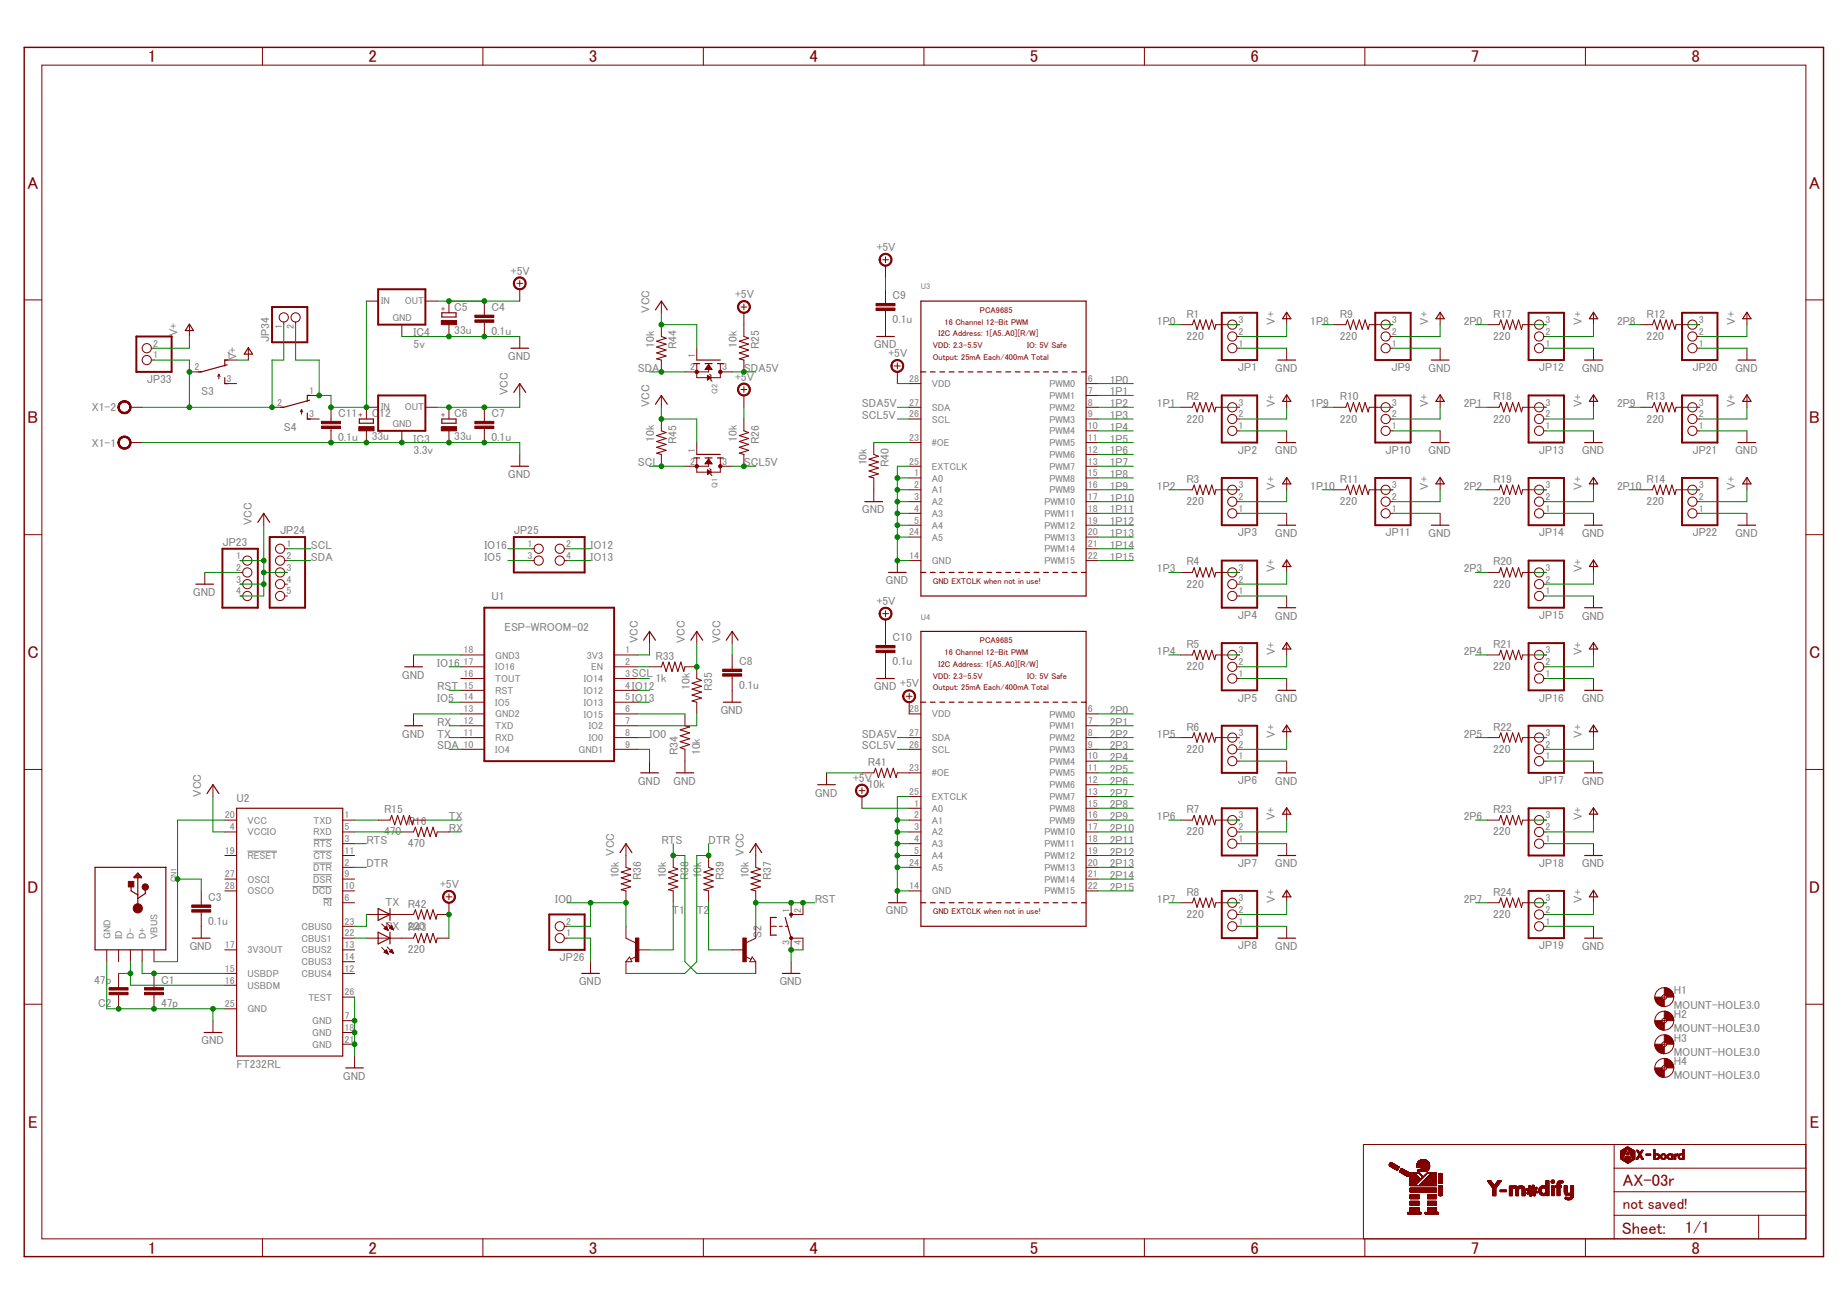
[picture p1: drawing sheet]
<svg xmlns="http://www.w3.org/2000/svg" width="297mm" height="210mm" viewBox="0 0 297 210" stroke-linecap="round" stroke-linejoin="round" font-family="sans-serif">
<defs><g id="words">
<g font-size="2.8" fill="#800000">
<text x="23.8" y="10">1</text>
<text x="59.3" y="10">2</text>
<text x="94.7" y="10">3</text>
<text x="130.2" y="10">4</text>
<text x="165.6" y="10">5</text>
<text x="201.1" y="10">6</text>
<text x="236.6" y="10">7</text>
<text x="272" y="10">8</text>
<text x="4.4" y="30.3">A</text>
<text x="291" y="30.3">A</text>
<text x="4.4" y="68.1">B</text>
<text x="291" y="68.1">B</text>
<text x="4.4" y="105.8">C</text>
<text x="290.9" y="105.8">C</text>
<text x="4.4" y="143.6">D</text>
<text x="291" y="143.6">D</text>
<text x="4.5" y="181.4">E</text>
<text x="291.1" y="181.4">E</text>
<text x="23.8" y="201.7">1</text>
<text x="59.3" y="201.7">2</text>
<text x="94.7" y="201.7">3</text>
<text x="130.2" y="201.7">4</text>
<text x="165.6" y="201.7">5</text>
<text x="201.1" y="201.7">6</text>
<text x="236.6" y="201.7">7</text>
<text x="272" y="201.7">8</text>
</g>
<g font-size="2.7" fill="#800000">
<text x="261" y="190.7">AX-03r</text>
<text x="260.8" y="198.4">Sheet:</text>
<text x="271" y="198.3">1/1</text>
</g>
<text font-size="2.4" fill="#800000" x="261" y="194.5">not saved!</text>
<g font-size="1.9" fill="#808080">
<text x="141" y="40.4">+5V</text>
<text x="82.2" y="44.2">+5V</text>
<text x="118.2" y="47.9">+5V</text>
<text x="73.1" y="53.8">33u</text>
<text x="73.1" y="50">C5</text>
<text x="79" y="53.8">0.1u</text>
<text x="79" y="50">C4</text>
<text x="104.5" y="50.3" transform="rotate(-90 104.5 50.3)">VCC</text>
<text x="143.6" y="51.9">0.1u</text>
<text x="143.6" y="48.1">C9</text>
<text x="186.1" y="52.2">1P0</text>
<text x="190.8" y="51.1">R1</text>
<text x="205" y="52.2" transform="rotate(-90 205 52.2)">V+</text>
<text x="210.7" y="52.2">1P8</text>
<text x="215.5" y="51.1">R9</text>
<text x="229.7" y="52.2" transform="rotate(-90 229.7 52.2)">V+</text>
<text x="235.4" y="52.2">2P0</text>
<text x="240.1" y="51.1">R17</text>
<text x="254.4" y="52.2" transform="rotate(-90 254.4 52.2)">V+</text>
<text x="260.1" y="52.2">2P8</text>
<text x="264.8" y="51.1">R12</text>
<text x="279" y="52.2" transform="rotate(-90 279 52.2)">V+</text>
<text x="28.6" y="54.1" transform="rotate(-90 28.6 54.1)">V+</text>
<text x="38" y="57.9" transform="rotate(-90 38 57.9)">V+</text>
<text x="43.3" y="55.1" transform="rotate(-90 43.3 55.1)">JP34</text>
<text x="66.5" y="56">5v</text>
<text x="66.5" y="54.1">IC4</text>
<text x="81.7" y="57.9">GND</text>
<text x="102.6" y="59.8">SDA</text>
<text x="105.2" y="55.9" transform="rotate(-90 105.2 55.9)">10k</text>
<text x="108.8" y="56.2" transform="rotate(-90 108.8 56.2)">R44</text>
<text x="118.5" y="55.9" transform="rotate(-90 118.5 55.9)">10k</text>
<text x="119.6" y="59.8">SDA5V</text>
<text x="122.1" y="56.2" transform="rotate(-90 122.1 56.2)">R25</text>
<text x="140.5" y="56">GND</text>
<text x="142.9" y="57.4">+5V</text>
<text x="190.8" y="54.7">220</text>
<text x="199.1" y="59.7">JP1</text>
<text x="205" y="59.8">GND</text>
<text x="215.5" y="54.7">220</text>
<text x="223.8" y="59.7">JP9</text>
<text x="229.7" y="59.8">GND</text>
<text x="240.1" y="54.7">220</text>
<text x="247.5" y="59.7">JP12</text>
<text x="254.4" y="59.8">GND</text>
<text x="264.8" y="54.7">220</text>
<text x="272.2" y="59.7">JP20</text>
<text x="279" y="59.8">GND</text>
<text x="23.6" y="61.6">JP33</text>
<text x="32.4" y="63.6">S3</text>
<text x="81.7" y="63.6" transform="rotate(-90 81.7 63.6)">VCC</text>
<text x="104.5" y="65.5" transform="rotate(-90 104.5 65.5)">VCC</text>
<text x="118.2" y="61.2">+5V</text>
<text x="138.6" y="65.5">SDA5V</text>
<text x="178.5" y="61.7">1P0</text>
<text x="178.5" y="63.6">1P1</text>
<text x="178.5" y="65.5">1P2</text>
<text x="186.1" y="65.5">1P1</text>
<text x="190.8" y="64.4">R2</text>
<text x="205" y="65.5" transform="rotate(-90 205 65.5)">V+</text>
<text x="210.7" y="65.5">1P9</text>
<text x="215.5" y="64.4">R10</text>
<text x="229.7" y="65.5" transform="rotate(-90 229.7 65.5)">V+</text>
<text x="235.4" y="65.5">2P1</text>
<text x="240.1" y="64.4">R18</text>
<text x="254.4" y="65.5" transform="rotate(-90 254.4 65.5)">V+</text>
<text x="260.1" y="65.5">2P9</text>
<text x="264.8" y="64.4">R13</text>
<text x="279" y="65.5" transform="rotate(-90 279 65.5)">V+</text>
<text x="14.8" y="71.9">X1-1</text>
<text x="14.8" y="66.2">X1-2</text>
<text x="45.6" y="69.3">S4</text>
<text x="54.4" y="70.9">0.1u</text>
<text x="54.4" y="67.1">C11</text>
<text x="59.8" y="70.8">33u</text>
<text x="59.8" y="67">C</text>
<text x="61" y="67">12</text>
<text x="66.5" y="71.2">IC3</text>
<text x="73.1" y="70.8">33u</text>
<text x="73.1" y="67">C6</text>
<text x="79" y="70.9">0.1u</text>
<text x="79" y="67.1">C7</text>
<text x="105.2" y="71.1" transform="rotate(-90 105.2 71.1)">10k</text>
<text x="108.8" y="71.4" transform="rotate(-90 108.8 71.4)">R45</text>
<text x="118.5" y="71.1" transform="rotate(-90 118.5 71.1)">10k</text>
<text x="122.1" y="71.4" transform="rotate(-90 122.1 71.4)">R26</text>
<text x="138.6" y="67.4">SCL5V</text>
<text x="178.5" y="67.4">1P3</text>
<text x="178.5" y="69.3">1P4</text>
<text x="178.5" y="71.2">1P5</text>
<text x="190.8" y="68">220</text>
<text x="215.5" y="68">220</text>
<text x="240.1" y="68">220</text>
<text x="264.8" y="68">220</text>
<text x="66.5" y="73.1">3.3v</text>
<text x="81.7" y="76.9">GND</text>
<text x="102.6" y="75">SCL</text>
<text x="119.6" y="75">SCL5V</text>
<text x="139.4" y="74.9" transform="rotate(-90 139.4 74.9)">10k</text>
<text x="143" y="75.2" transform="rotate(-90 143 75.2)">R40</text>
<text x="178.5" y="73.1">1P6</text>
<text x="178.5" y="75">1P7</text>
<text x="178.5" y="76.9">1P8</text>
<text x="190.8" y="77.7">R3</text>
<text x="199.1" y="73">JP2</text>
<text x="205" y="73.1">GND</text>
<text x="215.5" y="77.7">R11</text>
<text x="222.8" y="73">JP10</text>
<text x="229.7" y="73.1">GND</text>
<text x="240.1" y="77.7">R19</text>
<text x="247.5" y="73">JP13</text>
<text x="254.4" y="73.1">GND</text>
<text x="264.8" y="77.7">R14</text>
<text x="272.2" y="73">JP21</text>
<text x="279" y="73.1">GND</text>
<text x="138.6" y="82.6">GND</text>
<text x="178.5" y="78.8">1P9</text>
<text x="178.5" y="80.7">1P10</text>
<text x="178.5" y="82.6">1P11</text>
<text x="186.1" y="78.8">1P2</text>
<text x="190.8" y="81.2">220</text>
<text x="205" y="78.8" transform="rotate(-90 205 78.8)">V+</text>
<text x="210.7" y="78.8">1P10</text>
<text x="215.5" y="81.2">220</text>
<text x="229.7" y="78.8" transform="rotate(-90 229.7 78.8)">V+</text>
<text x="235.4" y="78.8">2P2</text>
<text x="240.1" y="81.2">220</text>
<text x="254.4" y="78.8" transform="rotate(-90 254.4 78.8)">V+</text>
<text x="260.1" y="78.8">2P10</text>
<text x="264.8" y="81.2">220</text>
<text x="279" y="78.8" transform="rotate(-90 279 78.8)">V+</text>
<text x="35.8" y="87.8">JP23</text>
<text x="40.5" y="84.5" transform="rotate(-90 40.5 84.5)">VCC</text>
<text x="45" y="85.9">JP24</text>
<text x="50" y="88.3">SCL</text>
<text x="77.9" y="88.3">IO16</text>
<text x="82.6" y="85.9">JP25</text>
<text x="95" y="88.3">IO12</text>
<text x="178.5" y="84.5">1P12</text>
<text x="178.5" y="86.4">1P13</text>
<text x="178.5" y="88.3">1P14</text>
<text x="199.1" y="86.3">JP3</text>
<text x="205" y="86.4">GND</text>
<text x="222.8" y="86.3">JP11</text>
<text x="229.7" y="86.4">GND</text>
<text x="247.5" y="86.3">JP14</text>
<text x="254.4" y="86.4">GND</text>
<text x="272.2" y="86.3">JP22</text>
<text x="279" y="86.4">GND</text>
<text x="31" y="95.9">GND</text>
<text x="50" y="90.2">SDA</text>
<text x="77.9" y="90.2">IO5</text>
<text x="95" y="90.2">IO13</text>
<text x="142.4" y="94">GND</text>
<text x="178.5" y="90.2">1P15</text>
<text x="186.1" y="92.1">1P3</text>
<text x="190.8" y="94.5">220</text>
<text x="190.8" y="90.9">R4</text>
<text x="205" y="92.1" transform="rotate(-90 205 92.1)">V+</text>
<text x="235.4" y="92.1">2P3</text>
<text x="240.1" y="94.5">220</text>
<text x="240.1" y="90.9">R20</text>
<text x="254.4" y="92.1" transform="rotate(-90 254.4 92.1)">V+</text>
<text x="79" y="96.4">U1</text>
<text x="81.1" y="101.6">ESP-WROOM-02</text>
<text x="141" y="97.3">+5V</text>
<text x="199.1" y="99.6">JP4</text>
<text x="205" y="99.7">GND</text>
<text x="247.5" y="99.6">JP15</text>
<text x="254.4" y="99.7">GND</text>
<text x="70.3" y="107.2">IO16</text>
<text x="102.6" y="103.5" transform="rotate(-90 102.6 103.5)">VCC</text>
<text x="105.4" y="106.1">R33</text>
<text x="110.2" y="103.5" transform="rotate(-90 110.2 103.5)">VCC</text>
<text x="115.8" y="103.5" transform="rotate(-90 115.8 103.5)">VCC</text>
<text x="118.9" y="107">C8</text>
<text x="143.6" y="107">0.1u</text>
<text x="143.6" y="103.2">C10</text>
<text x="186.1" y="105.3">1P4</text>
<text x="190.8" y="107.8">220</text>
<text x="190.8" y="104.2">R5</text>
<text x="205" y="105.3" transform="rotate(-90 205 105.3)">V+</text>
<text x="235.4" y="105.3">2P4</text>
<text x="240.1" y="107.8">220</text>
<text x="240.1" y="104.2">R21</text>
<text x="254.4" y="105.3" transform="rotate(-90 254.4 105.3)">V+</text>
<text x="64.6" y="109.1">GND</text>
<text x="70.3" y="111">RST</text>
<text x="70.3" y="112.9">IO5</text>
<text x="101.6" y="109">SCL</text>
<text x="101.6" y="111">IO12</text>
<text x="101.6" y="112.9">IO13</text>
<text x="105.4" y="109.7">1k</text>
<text x="110.9" y="110.9" transform="rotate(-90 110.9 110.9)">10k</text>
<text x="114.5" y="111.2" transform="rotate(-90 114.5 111.2)">R35</text>
<text x="118.9" y="110.8">0.1u</text>
<text x="140.5" y="111">GND</text>
<text x="144.8" y="110.6">+5V</text>
<text x="199.1" y="112.8">JP5</text>
<text x="205" y="112.9">GND</text>
<text x="247.5" y="112.8">JP16</text>
<text x="254.4" y="112.9">GND</text>
<text x="64.6" y="118.6">GND</text>
<text x="70.3" y="118.6">TX</text>
<text x="70.3" y="116.7">RX</text>
<text x="104.5" y="118.6">IO0</text>
<text x="115.8" y="114.8">GND</text>
<text x="138.6" y="118.6">SDA5V</text>
<text x="178.5" y="114.8">2P0</text>
<text x="178.5" y="116.7">2P1</text>
<text x="178.5" y="118.6">2P2</text>
<text x="186.1" y="118.6">1P5</text>
<text x="190.8" y="117.5">R6</text>
<text x="205" y="118.6" transform="rotate(-90 205 118.6)">V+</text>
<text x="235.4" y="118.6">2P5</text>
<text x="240.1" y="117.5">R22</text>
<text x="254.4" y="118.6" transform="rotate(-90 254.4 118.6)">V+</text>
<text x="70.3" y="120.5">SDA</text>
<text x="109" y="121.5" transform="rotate(-90 109 121.5)">R34</text>
<text x="112.6" y="121.5" transform="rotate(-90 112.6 121.5)">10k</text>
<text x="137.2" y="125.7">+5V</text>
<text x="138.6" y="120.5">SCL5V</text>
<text x="139.6" y="123.2">R41</text>
<text x="178.5" y="122.4">2P4</text>
<text x="178.5" y="124.3">2P5</text>
<text x="178.5" y="120.5">2P3</text>
<text x="190.8" y="121.1">220</text>
<text x="240.1" y="121.1">220</text>
<text x="32.4" y="128.1" transform="rotate(-90 32.4 128.1)">VCC</text>
<text x="38" y="129.1">U2</text>
<text x="61.8" y="130.8">R15</text>
<text x="72.2" y="131.9">TX</text>
<text x="102.6" y="126.2">GND</text>
<text x="108.3" y="126.2">GND</text>
<text x="131" y="128.1">GND</text>
<text x="139.6" y="126.8">10k</text>
<text x="178.5" y="126.2">2P6</text>
<text x="178.5" y="128.1">2P7</text>
<text x="178.5" y="130">2P8</text>
<text x="178.5" y="131.9">2P9</text>
<text x="186.1" y="131.9">1P6</text>
<text x="190.8" y="130.8">R7</text>
<text x="199.1" y="126.1">JP6</text>
<text x="205" y="131.9" transform="rotate(-90 205 131.9)">V+</text>
<text x="205" y="126.2">GND</text>
<text x="235.4" y="131.9">2P6</text>
<text x="240.1" y="130.8">R23</text>
<text x="247.5" y="126.1">JP17</text>
<text x="254.4" y="131.9" transform="rotate(-90 254.4 131.9)">V+</text>
<text x="254.4" y="126.2">GND</text>
<text x="58.9" y="135.7">RTS</text>
<text x="61.8" y="134.4">470</text>
<text x="65.6" y="136.3">470</text>
<text x="65.6" y="132.7">R16</text>
<text x="72.2" y="133.8">RX</text>
<text x="98.8" y="137.6" transform="rotate(-90 98.8 137.6)">VCC</text>
<text x="106.4" y="135.7">RTS</text>
<text x="114" y="135.7">DTR</text>
<text x="119.6" y="137.6" transform="rotate(-90 119.6 137.6)">VCC</text>
<text x="178.5" y="135.7">2P11</text>
<text x="178.5" y="133.8">2P10</text>
<text x="178.5" y="137.6">2P12</text>
<text x="190.8" y="134.4">220</text>
<text x="240.1" y="134.4">220</text>
<text x="58.9" y="139.5">DTR</text>
<text x="70.8" y="142.8">+5V</text>
<text x="99.5" y="141.3" transform="rotate(-90 99.5 141.3)">10k</text>
<text x="103.1" y="141.6" transform="rotate(-90 103.1 141.6)">R36</text>
<text x="107.1" y="141.3" transform="rotate(-90 107.1 141.3)">10k</text>
<text x="110.7" y="141.6" transform="rotate(-90 110.7 141.6)">R38</text>
<text x="112.8" y="141.3" transform="rotate(-90 112.8 141.3)">10k</text>
<text x="116.4" y="141.6" transform="rotate(-90 116.4 141.6)">R39</text>
<text x="120.4" y="141.3" transform="rotate(-90 120.4 141.3)">10k</text>
<text x="124" y="141.6" transform="rotate(-90 124 141.6)">R37</text>
<text x="178.5" y="139.5">2P13</text>
<text x="178.5" y="141.4">2P14</text>
<text x="178.5" y="143.3">2P15</text>
<text x="199.1" y="139.4">JP7</text>
<text x="205" y="139.5">GND</text>
<text x="247.5" y="139.4">JP18</text>
<text x="254.4" y="139.5">GND</text>
<text x="33.5" y="148.7">0.1u</text>
<text x="33.5" y="144.9">C3</text>
<text x="61.9" y="149.6">RX</text>
<text x="62" y="145.8">TX</text>
<text x="65.6" y="149.6">220</text>
<text x="65.6" y="146">R42</text>
<text x="65.6" y="149.8">R43</text>
<text x="89.3" y="145.2">IO0</text>
<text x="108.1" y="147.1">T1</text>
<text x="112.1" y="147.1">T2</text>
<text x="131" y="145.2">RST</text>
<text x="142.4" y="147.1">GND</text>
<text x="186.1" y="145.2">1P7</text>
<text x="190.8" y="147.7">220</text>
<text x="190.8" y="144.1">R8</text>
<text x="205" y="145.2" transform="rotate(-90 205 145.2)">V+</text>
<text x="235.4" y="145.2">2P7</text>
<text x="240.1" y="147.7">220</text>
<text x="240.1" y="144.1">R24</text>
<text x="254.4" y="145.2" transform="rotate(-90 254.4 145.2)">V+</text>
<text x="30.5" y="152.8">GND</text>
<text x="65.6" y="153.4">220</text>
<text x="90" y="154.6">JP26</text>
<text x="122.5" y="150.9" transform="rotate(-90 122.5 150.9)">S2</text>
<text x="199.1" y="152.7">JP8</text>
<text x="205" y="152.8">GND</text>
<text x="247.5" y="152.7">JP19</text>
<text x="254.4" y="152.8">GND</text>
<text x="15.1" y="158.2">47p</text>
<text x="15.8" y="162">C2</text>
<text x="25.9" y="162">47p</text>
<text x="25.9" y="158.2">C1</text>
<text x="93.1" y="158.5">GND</text>
<text x="125.3" y="158.5">GND</text>
<text x="269.2" y="159.9">H1</text>
<text x="32.4" y="168">GND</text>
<text x="269.2" y="162.2">MOUNT-HOLE3.0</text>
<text x="269.2" y="166">MOUNT-HOLE3.0</text>
<text x="269.2" y="163.7">H2</text>
<text x="269.2" y="167.5">H3</text>
<text x="38" y="171.8">FT232RL</text>
<text x="55.1" y="173.7">GND</text>
<text x="269.2" y="169.8">MOUNT-HOLE3.0</text>
<text x="269.2" y="173.6">MOUNT-HOLE3.0</text>
<text x="269.2" y="171.3">H4</text>
</g>
<g font-size="1.6" fill="#808080">
<text x="45.4" y="52.9" transform="rotate(-90 45.4 52.9)">1</text>
<text x="47.3" y="52.9" transform="rotate(-90 47.3 52.9)">2</text>
<text x="61.3" y="48.9">IN</text>
<text x="63.1" y="51.6">GND</text>
<text x="65.1" y="48.9">OUT</text>
<text x="199.2" y="53.9">2</text>
<text x="199.2" y="52">3</text>
<text x="223.9" y="53.9">2</text>
<text x="223.9" y="52">3</text>
<text x="248.5" y="53.9">2</text>
<text x="248.5" y="52">3</text>
<text x="273.2" y="53.9">2</text>
<text x="273.2" y="52">3</text>
<text x="24.6" y="57.6">1</text>
<text x="24.6" y="55.7">2</text>
<text x="31.3" y="59.5">2</text>
<text x="36.4" y="57.6">1</text>
<text x="111" y="59.5">2</text>
<text x="111.8" y="57.6" transform="rotate(-90 111.8 57.6)">1</text>
<text x="116.1" y="59.5">3</text>
<text x="199.2" y="55.7">1</text>
<text x="223.9" y="55.7">1</text>
<text x="248.5" y="55.7">1</text>
<text x="273.2" y="55.7">1</text>
<text x="36.4" y="61.4">3</text>
<text x="44.6" y="65.2">2</text>
<text x="49.7" y="63.3">1</text>
<text x="61.3" y="66">IN</text>
<text x="65.1" y="66">OUT</text>
<text x="146.2" y="65.2">27</text>
<text x="146.2" y="61.4">28</text>
<text x="149.9" y="62.3">VDD</text>
<text x="168.8" y="62.3">PWM0</text>
<text x="168.8" y="64.2">PWM1</text>
<text x="174.9" y="61.4">6</text>
<text x="174.9" y="63.3">7</text>
<text x="174.9" y="65.2">8</text>
<text x="199.2" y="65.2">3</text>
<text x="223.9" y="65.2">3</text>
<text x="248.5" y="65.2">3</text>
<text x="273.2" y="65.2">3</text>
<text x="49.7" y="67.1">3</text>
<text x="63.1" y="68.7">GND</text>
<text x="146.2" y="67.1">26</text>
<text x="146.2" y="70.9">23</text>
<text x="149.9" y="66.1">SDA</text>
<text x="149.9" y="68">SCL</text>
<text x="149.9" y="71.8">#OE</text>
<text x="168.8" y="66.1">PWM2</text>
<text x="168.8" y="68">PWM3</text>
<text x="168.8" y="69.9">PWM4</text>
<text x="168.8" y="71.8">PWM5</text>
<text x="174.9" y="67.1">9</text>
<text x="174.9" y="69">10</text>
<text x="174.9" y="70.9">11</text>
<text x="199.2" y="69">1</text>
<text x="199.2" y="67.1">2</text>
<text x="223.9" y="69">1</text>
<text x="223.9" y="67.1">2</text>
<text x="248.5" y="69">1</text>
<text x="248.5" y="67.1">2</text>
<text x="273.2" y="69">1</text>
<text x="273.2" y="67.1">2</text>
<text x="111" y="74.7">2</text>
<text x="111.8" y="72.8" transform="rotate(-90 111.8 72.8)">1</text>
<text x="116.1" y="74.7">3</text>
<text x="146.2" y="74.7">25</text>
<text x="147" y="76.6">1</text>
<text x="149.9" y="75.6">EXTCLK</text>
<text x="149.9" y="77.5">A0</text>
<text x="168.8" y="73.7">PWM6</text>
<text x="168.8" y="75.6">PWM7</text>
<text x="168.8" y="77.5">PWM8</text>
<text x="174.9" y="72.8">12</text>
<text x="174.9" y="74.7">13</text>
<text x="174.9" y="76.6">15</text>
<text x="147" y="78.5">2</text>
<text x="147" y="80.4">3</text>
<text x="147" y="82.3">4</text>
<text x="149.9" y="79.4">A1</text>
<text x="149.9" y="81.2">A2</text>
<text x="149.9" y="83.1">A3</text>
<text x="168" y="81.3">PWM10</text>
<text x="168" y="83.2">PWM11</text>
<text x="168.8" y="79.4">PWM9</text>
<text x="174.9" y="78.5">16</text>
<text x="174.9" y="80.4">17</text>
<text x="174.9" y="82.3">18</text>
<text x="199.2" y="82.3">1</text>
<text x="199.2" y="80.4">2</text>
<text x="199.2" y="78.5">3</text>
<text x="223.9" y="82.3">1</text>
<text x="223.9" y="80.4">2</text>
<text x="223.9" y="78.5">3</text>
<text x="248.5" y="82.3">1</text>
<text x="248.5" y="80.4">2</text>
<text x="248.5" y="78.5">3</text>
<text x="273.2" y="82.3">1</text>
<text x="273.2" y="80.4">2</text>
<text x="273.2" y="78.5">3</text>
<text x="38" y="89.9">1</text>
<text x="46.1" y="88">1</text>
<text x="46.1" y="89.9">2</text>
<text x="84.8" y="88">1</text>
<text x="84.8" y="89.9">3</text>
<text x="91" y="88">2</text>
<text x="91" y="89.9">4</text>
<text x="146.2" y="89.9">14</text>
<text x="146.2" y="86.1">24</text>
<text x="147" y="84.2">5</text>
<text x="149.9" y="85">A4</text>
<text x="149.9" y="86.9">A5</text>
<text x="168" y="85">PWM12</text>
<text x="168" y="86.9">PWM13</text>
<text x="168" y="88.8">PWM14</text>
<text x="174.9" y="84.2">19</text>
<text x="174.9" y="86.1">20</text>
<text x="174.9" y="88">21</text>
<text x="174.9" y="89.9">22</text>
<text x="38" y="91.8">2</text>
<text x="38" y="93.7">3</text>
<text x="38" y="95.6">4</text>
<text x="46.1" y="91.8">3</text>
<text x="46.1" y="93.7">4</text>
<text x="46.1" y="95.6">5</text>
<text x="149.9" y="90.7">GND</text>
<text x="168" y="90.7">PWM15</text>
<text x="199.2" y="95.6">1</text>
<text x="199.2" y="93.7">2</text>
<text x="199.2" y="91.8">3</text>
<text x="248.5" y="95.6">1</text>
<text x="248.5" y="93.7">2</text>
<text x="248.5" y="91.8">3</text>
<text x="74.5" y="105.1">18</text>
<text x="74.5" y="107">17</text>
<text x="79.6" y="105.9">GND3</text>
<text x="79.6" y="107.8">IO16</text>
<text x="94.4" y="105.9">3V3</text>
<text x="95.1" y="107.8">EN</text>
<text x="100.5" y="107">2</text>
<text x="100.5" y="105.1">1</text>
<text x="199.2" y="107">2</text>
<text x="199.2" y="105.1">3</text>
<text x="248.5" y="107">2</text>
<text x="248.5" y="105.1">3</text>
<text x="74.5" y="108.9">16</text>
<text x="74.5" y="110.8">15</text>
<text x="74.5" y="112.7">14</text>
<text x="79.6" y="109.7">TOUT</text>
<text x="79.6" y="111.6">RST</text>
<text x="79.6" y="113.5">IO5</text>
<text x="93.9" y="113.5">IO13</text>
<text x="93.9" y="111.6">IO12</text>
<text x="93.9" y="109.7">IO14</text>
<text x="100.5" y="112.7">5</text>
<text x="100.5" y="110.8">4</text>
<text x="100.5" y="108.9">3</text>
<text x="199.2" y="108.9">1</text>
<text x="248.5" y="108.9">1</text>
<text x="74.5" y="114.6">13</text>
<text x="74.5" y="116.5">12</text>
<text x="74.5" y="118.4">11</text>
<text x="79.6" y="115.4">GND2</text>
<text x="79.6" y="117.3">TXD</text>
<text x="79.6" y="119.2">RXD</text>
<text x="93.9" y="115.4">IO15</text>
<text x="94.7" y="119.2">IO0</text>
<text x="94.7" y="117.3">IO2</text>
<text x="100.5" y="118.4">8</text>
<text x="100.5" y="116.5">7</text>
<text x="100.5" y="114.6">6</text>
<text x="146.2" y="118.4">27</text>
<text x="146.2" y="114.6">28</text>
<text x="149.9" y="119.2">SDA</text>
<text x="149.9" y="115.4">VDD</text>
<text x="168.8" y="115.4">PWM0</text>
<text x="168.8" y="117.3">PWM1</text>
<text x="168.8" y="119.2">PWM2</text>
<text x="174.9" y="114.6">6</text>
<text x="174.9" y="116.5">7</text>
<text x="174.9" y="118.4">8</text>
<text x="199.2" y="118.4">3</text>
<text x="248.5" y="118.4">3</text>
<text x="74.5" y="120.3">10</text>
<text x="79.6" y="121.1">IO4</text>
<text x="93" y="121.1">GND1</text>
<text x="100.5" y="120.3">9</text>
<text x="146.2" y="120.3">26</text>
<text x="146.2" y="124.1">23</text>
<text x="149.9" y="121.1">SCL</text>
<text x="149.9" y="124.9">#OE</text>
<text x="168.8" y="121.1">PWM3</text>
<text x="168.8" y="123">PWM4</text>
<text x="168.8" y="124.9">PWM5</text>
<text x="174.9" y="120.3">9</text>
<text x="174.9" y="122.2">10</text>
<text x="174.9" y="124.1">11</text>
<text x="174.9" y="126">12</text>
<text x="199.2" y="122.2">1</text>
<text x="199.2" y="120.3">2</text>
<text x="248.5" y="122.2">1</text>
<text x="248.5" y="120.3">2</text>
<text x="36.2" y="131.6">20</text>
<text x="55.4" y="131.6">1</text>
<text x="146.2" y="127.9">25</text>
<text x="147" y="129.7">1</text>
<text x="147" y="131.6">2</text>
<text x="149.9" y="128.7">EXTCLK</text>
<text x="149.9" y="130.6">A0</text>
<text x="168.8" y="126.8">PWM6</text>
<text x="168.8" y="128.7">PWM7</text>
<text x="168.8" y="130.6">PWM8</text>
<text x="174.9" y="127.9">13</text>
<text x="174.9" y="129.7">15</text>
<text x="174.9" y="131.6">16</text>
<text x="199.2" y="131.6">3</text>
<text x="248.5" y="131.6">3</text>
<text x="36.2" y="137.3">19</text>
<text x="37" y="133.5">4</text>
<text x="39.8" y="132.5">VCC</text>
<text x="39.8" y="134.4">VCCIO</text>
<text x="50.4" y="134.4">RXD</text>
<text x="50.4" y="132.5">TXD</text>
<text x="50.4" y="136.3">RTS</text>
<text x="55.4" y="133.5">5</text>
<text x="55.4" y="135.4">3</text>
<text x="55.4" y="137.3">11</text>
<text x="147" y="133.5">3</text>
<text x="147" y="135.4">4</text>
<text x="147" y="137.3">5</text>
<text x="149.9" y="132.5">A1</text>
<text x="149.9" y="134.4">A2</text>
<text x="149.9" y="136.3">A3</text>
<text x="168" y="134.4">PWM10</text>
<text x="168" y="136.3">PWM11</text>
<text x="168.8" y="132.5">PWM9</text>
<text x="174.9" y="133.5">17</text>
<text x="174.9" y="135.4">18</text>
<text x="174.9" y="137.3">19</text>
<text x="199.2" y="135.4">1</text>
<text x="199.2" y="133.5">2</text>
<text x="248.5" y="135.4">1</text>
<text x="248.5" y="133.5">2</text>
<text x="36.2" y="143">28</text>
<text x="36.2" y="141.1">27</text>
<text x="39.8" y="143.9">OSCO</text>
<text x="39.8" y="142">OSCI</text>
<text x="39.8" y="138.2">RESET</text>
<text x="50.2" y="143.9">DCD</text>
<text x="50.4" y="142">DSR</text>
<text x="50.4" y="140.1">DTR</text>
<text x="50.4" y="138.2">CTS</text>
<text x="55.4" y="139.2">2</text>
<text x="55.4" y="141.1">9</text>
<text x="55.4" y="143">10</text>
<text x="146.2" y="143">14</text>
<text x="146.2" y="139.2">24</text>
<text x="149.9" y="143.9">GND</text>
<text x="149.9" y="138.2">A4</text>
<text x="149.9" y="140.1">A5</text>
<text x="168" y="138.2">PWM12</text>
<text x="168" y="140.1">PWM13</text>
<text x="168" y="142">PWM14</text>
<text x="168" y="143.9">PWM15</text>
<text x="174.9" y="139.2">20</text>
<text x="174.9" y="141.1">21</text>
<text x="174.9" y="143">22</text>
<text x="48.5" y="149.6">CBUS0</text>
<text x="52" y="145.8">RI</text>
<text x="55.4" y="144.9">6</text>
<text x="55.4" y="148.7">23</text>
<text x="91" y="148.7">2</text>
<text x="127" y="146.8" transform="rotate(-90 127 146.8)">1</text>
<text x="128.9" y="146.8" transform="rotate(-90 128.9 146.8)">2</text>
<text x="199.2" y="148.7">1</text>
<text x="199.2" y="146.8">2</text>
<text x="199.2" y="144.9">3</text>
<text x="248.5" y="148.7">1</text>
<text x="248.5" y="146.8">2</text>
<text x="248.5" y="144.9">3</text>
<text x="17.7" y="151" transform="rotate(-90 17.7 151)">GND</text>
<text x="19.6" y="151" transform="rotate(-90 19.6 151)">ID</text>
<text x="21.5" y="151" transform="rotate(-90 21.5 151)">D-</text>
<text x="23.4" y="151" transform="rotate(-90 23.4 151)">D+</text>
<text x="25.3" y="151" transform="rotate(-90 25.3 151)">VBUS</text>
<text x="36.2" y="152.5">17</text>
<text x="39.8" y="153.4">3V3OUT</text>
<text x="48.5" y="151.5">CBUS1</text>
<text x="48.5" y="153.4">CBUS2</text>
<text x="48.5" y="155.3">CBUS3</text>
<text x="55.4" y="150.6">22</text>
<text x="55.4" y="152.5">13</text>
<text x="55.4" y="154.4">14</text>
<text x="91" y="150.6">1</text>
<text x="127" y="152" transform="rotate(-90 127 152)">3</text>
<text x="128.9" y="152" transform="rotate(-90 128.9 152)">4</text>
<text x="36.2" y="156.3">15</text>
<text x="36.2" y="158.2">16</text>
<text x="39.8" y="157.1">USBDP</text>
<text x="39.8" y="159">USBDM</text>
<text x="48.5" y="157.2">CBUS4</text>
<text x="49.6" y="160.9">TEST</text>
<text x="55.4" y="156.3">12</text>
<text x="55.4" y="160.1">26</text>
<text x="36.2" y="162">25</text>
<text x="39.8" y="162.8">GND</text>
<text x="50.2" y="164.7">GND</text>
<text x="50.2" y="166.6">GND</text>
<text x="55.4" y="163.9">7</text>
<text x="55.4" y="165.8">18</text>
<text x="55.4" y="167.7">21</text>
<text x="50.2" y="168.5">GND</text>
</g>
<g font-size="1.3" fill="#808080">
<text x="148.1" y="46.5">U3</text>
<text x="115.4" y="63.3" transform="rotate(-90 115.4 63.3)">Q2</text>
<text x="115.4" y="78.5" transform="rotate(-90 115.4 78.5)">Q1</text>
<text x="148.1" y="99.7">U4</text>
<text x="28.4" y="141.9" transform="rotate(-90 28.4 141.9)">CN1</text>
</g>
<g font-size="1.3" fill="#800000">
<text x="71.8" y="50" transform="rotate(-90 71.8 50)">+</text>
<text x="151.9" y="52.2">16 Channel 12-Bit PWM</text>
<text x="157.6" y="50.3">PCA9685</text>
<text x="150" y="56">VDD: 2.3-5.5V</text>
<text x="150" y="57.9">Output: 25mA Each/400mA Total</text>
<text x="151" y="54.1">I2C Address: 1[A5..A0][R/W]</text>
<text x="165.2" y="56">IO: 5V Safe</text>
<text x="58.5" y="67.1" transform="rotate(-90 58.5 67.1)">+</text>
<text x="71.8" y="67.1" transform="rotate(-90 71.8 67.1)">+</text>
<text x="150" y="94">GND EXTCLK when not in use!</text>
<text x="151" y="107.2">I2C Address: 1[A5..A0][R/W]</text>
<text x="151.9" y="105.3">16 Channel 12-Bit PWM</text>
<text x="157.6" y="103.5">PCA9685</text>
<text x="150" y="109.1">VDD: 2.3-5.5V</text>
<text x="150" y="111">Output: 25mA Each/400mA Total</text>
<text x="165.2" y="109.1">IO: 5V Safe</text>
<text x="150" y="147.1">GND EXTCLK when not in use!</text>
</g>
</g></defs>
<path d="M39.8 136.9h4.8M50.4 138.8h3M50.4 136.9h3M50.4 135h3M50.2 142.6h3.2M50.4 140.7h3M52 144.5h1.4" fill="none" stroke="#808080" stroke-width=".16"/>
<g fill="none" stroke="#800000" stroke-width=".32">
<path d="M21.9 54.1h5.7v5.7h-5.7zM43.8 49.4h5.6v5.7h-5.6zM60.8 46.5h7.6v5.7h-7.6zM196.5 50.3h5.7v7.6h-5.7zM221.2 50.3h5.7v7.6h-5.7zM245.8 50.3h5.7v7.6h-5.7zM270.5 50.3h5.7v7.6h-5.7zM60.8 63.6h7.6v5.7h-7.6zM196.5 63.6h5.7v7.6h-5.7zM196.5 76.9h5.7v7.6h-5.7zM221.2 63.6h5.7v7.6h-5.7zM221.2 76.9h5.7v7.6h-5.7z"/>
<path d="M245.8 63.6h5.7v7.6h-5.7zM245.8 76.9h5.7v7.6h-5.7zM270.5 63.6h5.7v7.6h-5.7zM270.5 76.9h5.7v7.6h-5.7zM35.8 88.3h5.7v9.4h-5.7zM43.4 86.4h5.7v11.3h-5.7zM77.9 97.7h20.9v24.7h-20.9zM82.6 86.4h11.4v5.7h-11.4zM196.5 90.2h5.7v7.5h-5.7zM245.8 90.2h5.7v7.5h-5.7zM196.5 103.4h5.7v7.6h-5.7zM196.5 116.7h5.7v7.6h-5.7z"/>
<path d="M245.8 103.4h5.7v7.6h-5.7zM245.8 116.7h5.7v7.6h-5.7zM196.5 130h5.7v7.6h-5.7zM245.8 130h5.7v7.6h-5.7zM88.3 147.1h5.7v5.7h-5.7zM196.5 143.3h5.7v7.6h-5.7zM245.8 143.3h5.7v7.6h-5.7z"/>
</g>
<g fill="none" stroke="#800000" stroke-width=".16">
<path d="M6.7 10.5h283.7v188.8h-283.7zM42.2 7.6v2.9M77.7 7.6v2.9M113.1 7.6v2.9M148.6 7.6v2.9M184 7.6v2.9M219.5 7.6v2.9M255 7.6v2.9M3.9 48.2h2.8M24.3 56h.5M24.3 57.9h.5M30.5 59.8h1.9"/>
<path d="M30.5 52.2v1.9M36.2 57.9h1.9M39.9 56v1.9M45.6 51.8v.4M47.5 51.8v.4M58.9 48.4h1.9M64.6 52.2v1.9M68.4 48.4h1.9M72.2 48.4v1.9M72.2 52.2v1.9M77.9 48.4v2.3M77.9 51.8v2.3"/>
<path d="M83.1 45.6h1M83.6 45.1v1M83.6 46.5v1.9M83.6 54.1v1.9M106.4 48.4v1.9M106.4 52.2v1.9M106.4 57.9v1.9M112.1 56v1.9M112.1 58.5v2.2h3.7v-2.2M113.4 59.4h1.1M113.5 59.3h.9M113.6 59.2h.7"/>
<path d="M113.6 59.1h.7M113.7 59h.5M113.7 58.9h.5M113.8 58.9h.3M113.9 58.8h.1M113.9 58.7h.1M114 58.5v1.3h-3.8M114 58.7l.5 .7h-1.1zM115.8 59.8h2M119.2 49.4h.9M119.6 48.9v.9M119.6 50.3v3.8"/>
<path d="M119.6 57.9v1.9M141.9 41.8h1M142.4 41.3v.9M142.4 42.7v1.9M142.4 46.5v2.3M142.4 49.9v4.2M143.8 58.9h1M144.3 58.4v.9M144.3 59.8v1.9M189.8 52.2h1.9M195.5 52.2h1.9M198.9 56h.4"/>
<path d="M198.9 54.1h.4M198.9 52.2h.4M206.9 50.3v1.9M206.9 56v1.9M214.5 52.2h1.9M220.2 52.2h1.9M223.6 56h.4M223.6 54.1h.4M223.6 52.2h.4M231.6 50.3v1.9M231.6 56v1.9M239.2 52.2h1.9"/>
<path d="M244.9 52.2h1.9M248.3 56h.4M248.3 54.1h.4M248.3 52.2h.4M256.3 50.3v1.9M256.3 56v1.9M263.9 52.2h1.8M269.6 52.2h1.8M272.9 56h.4M272.9 54.1h.4M272.9 52.2h.4M280.9 50.3v1.9"/>
<path d="M280.9 56v1.9M290.4 48.2h2.9M21 65.5h1.9M21 71.2h1.9M35.2 60.2l.2 .4M35.2 60.2l-.2 .4M35.2 60.2v.7M36.2 61.7h1.9M43.8 65.5h1.8M48.5 65.9l.2 .4M48.5 65.9l-.2 .4M48.5 65.9v.7"/>
<path d="M49.4 63.6h1.9M49.4 67.4h1.9M53.2 65.5v2.3M53.2 68.9v2.3M58.9 69.3v1.9M60.8 65.5h-1.9v1.9M64.6 69.3v1.9M68.4 65.5h1.9M72.2 65.5v1.9M72.2 69.3v1.9M77.9 65.5v2.3M77.9 68.9v2.3"/>
<path d="M83.6 61.7v1.9M83.6 73.1v1.9M106.4 63.6v1.9M106.4 67.4v1.9M106.4 73.1v1.9M112.1 71.2v1.9M112.1 73.7v2.2h3.7v-2.2M113.4 74.5h1.1M113.5 74.5h.9M113.6 74.4h.8M113.6 74.3h.7M113.7 74.2h.5"/>
<path d="M113.7 74.1h.5M113.8 75.6l.5 .3-.5 .4zM113.8 60.4l.5 .3-.5 .4zM113.8 76.3h.1M113.8 76.2h.1M113.8 76.1h.3M113.8 76h.4M113.8 75.9h.4M113.8 75.8h.3M113.8 75.7h.2M113.8 75.6h.1M113.8 61.1h.1"/>
<path d="M113.8 61h.2M113.8 60.9h.3M113.8 60.8h.4M113.8 60.7h.4M113.8 60.6h.3M113.8 60.5h.2M113.8 60.4h.1M113.8 74.1h.3M113.9 74h.1M113.9 73.9h.1M114 73.7v1.3h-3.8M114 73.9l.5 .7h-1.1z"/>
<path d="M114.1 75.4l.2 .2v.7l.2 .2M114.1 60.2l.2 .2v.7l.2 .2M115.8 75h2M119.2 62.7h.9M119.6 62.2v.9M119.6 63.6v1.9M119.6 67.4v1.9M119.6 73.1v1.9M140.5 71.2v1.9M140.5 76.9v3.8M146.2 61.7h1.9M146.2 65.5h1.9"/>
<path d="M146.2 67.4h1.9M146.2 71.2h1.9M146.2 75h1.9M146.2 76.9h1.9M146.2 78.8h1.9M174.7 61.7h1.9M174.7 63.6h1.9M174.7 65.5h1.9M174.7 67.4h1.9M174.7 69.3h1.9M174.7 71.2h1.9M174.7 73.1h1.9"/>
<path d="M174.7 75h1.9M174.7 76.9h1.9M174.7 78.8h1.9M189.8 65.5h1.9M189.8 78.8h1.9M195.5 65.5h1.9M195.5 78.8h1.9M198.9 65.5h.4M198.9 67.4h.4M198.9 69.3h.4M198.9 78.8h.4M206.9 63.6v1.9"/>
<path d="M206.9 69.3v1.9M206.9 76.9v1.9M214.5 65.5h1.9M214.5 78.8h1.9M220.2 65.5h1.9M220.2 78.8h1.9M223.6 65.5h.4M223.6 67.4h.4M223.6 69.3h.4M223.6 78.8h.4M231.6 63.6v1.9M231.6 69.3v1.9"/>
<path d="M231.6 76.9v1.9M239.2 65.5h1.9M239.2 78.8h1.9M244.9 65.5h1.9M244.9 78.8h1.9M248.3 65.5h.4M248.3 67.4h.4M248.3 69.3h.4M248.3 78.8h.4M256.3 63.6v1.9M256.3 69.3v1.9M256.3 76.9v1.9"/>
<path d="M263.9 65.5h1.8M263.9 78.8h1.8M269.6 65.5h1.8M269.6 78.8h1.8M272.9 65.5h.4M272.9 67.4h.4M272.9 69.3h.4M272.9 78.8h.4M280.9 63.6v1.9M280.9 69.3v1.9M280.9 76.9v1.9M3.9 86h2.8"/>
<path d="M32.9 92.1v1.9M38.6 90.2h.4M38.6 95.9h.4M38.6 94h.4M38.6 92.1h.4M42.4 82.6v1.9M45.8 88.3h.4M45.8 90.2h.4M45.8 95.9h.4M45.8 94h.4M45.8 92.1h.4M85.5 88.3h.4"/>
<path d="M85.5 90.2h.4M90.8 88.3h.4M90.8 90.2h.4M141.9 98.7h1M142.4 98.2v1M142.4 99.7v4.1M144.3 90.2v1.9M146.2 80.7h1.9M146.2 82.6h1.9M146.2 84.5h1.9M146.2 86.4h1.9M146.2 90.2h1.9"/>
<path d="M174.7 80.7h1.9M174.7 82.6h1.9M174.7 84.5h1.9M174.7 86.4h1.9M174.7 88.3h1.9M174.7 90.2h1.9M189.8 92.1h1.9M195.5 92.1h1.9M198.9 80.7h.4M198.9 82.6h.4M198.9 95.9h.4M198.9 94h.4"/>
<path d="M198.9 92.1h.4M206.9 82.6v1.9M206.9 90.2v1.9M206.9 95.9v1.8M223.6 80.7h.4M223.6 82.6h.4M231.6 82.6v1.9M239.2 92.1h1.9M244.9 92.1h1.9M248.3 80.7h.4M248.3 82.6h.4M248.3 95.9h.4"/>
<path d="M248.3 94h.4M248.3 92.1h.4M256.3 82.6v1.9M256.3 90.2v1.9M256.3 95.9v1.8M272.9 80.7h.4M272.9 82.6h.4M280.9 82.6v1.9M290.4 86h2.9M66.5 105.3v2M66.5 114.8v1.9M74.1 105.3h3.8"/>
<path d="M74.1 107.3h3.8M74.1 109.1h3.8M74.1 111h3.8M74.1 112.9h3.8M74.1 114.8h3.8M74.1 116.7h3.8M74.1 118.6h3.8M98.8 105.3h3.8M98.8 107.3h3.8M98.8 109.1h3.8M98.8 111h3.8M98.8 112.9h3.8"/>
<path d="M98.8 114.8h3.8M98.8 116.7h3.8M98.8 118.6h3.8M104.5 107.3h1.9M104.5 101.6v1.8M110.2 107.3h1.9v1.8M110.2 114.8v1.9M112.1 101.6v1.8M112.1 112.9v1.9M117.8 101.6v1.8M117.8 105.3v2.3M117.8 108.8v4.1"/>
<path d="M142.4 105v4.1M145.7 112h1M146.2 112.9v1.9h1.9M146.2 118.6h1.9M146.2 111.5v1M174.7 114.8h1.9M174.7 116.7h1.9M174.7 118.6h1.9M189.8 105.3h1.9M189.8 118.6h1.9M195.5 105.3h1.9M195.5 118.6h1.9"/>
<path d="M198.9 105.3h.4M198.9 107.3h.4M198.9 109.1h.4M198.9 118.6h.4M206.9 103.4v1.9M206.9 109.1v1.9M206.9 116.7v1.9M239.2 105.3h1.9M239.2 118.6h1.9M244.9 105.3h1.9M244.9 118.6h1.9M248.3 105.3h.4"/>
<path d="M248.3 107.3h.4M248.3 109.1h.4M248.3 118.6h.4M256.3 103.4v1.9M256.3 109.1v1.9M256.3 116.7v1.9M3.9 123.8h2.8M34.2 126.2v1.9M36.2 131.9h1.9M36.2 133.8h1.9M36.2 137.6h1.9M55.1 131.9h1.9"/>
<path d="M55.1 133.8h1.9M55.1 135.7h1.9M55.1 137.6h1.9M55.1 139.5h1.9M60.8 131.9h1.9M64.6 133.8h1.9M66.5 131.9h1.9M70.3 133.8h1.9M74.1 120.5h3.8M98.8 120.5h3.8M100.7 135.7v3.8M104.5 122.4v1.9"/>
<path d="M108.3 137.6v1.9M110.2 120.5v3.8M114 137.6v1.9M121.5 135.7v3.8M132.9 124.3v1.9M138.2 127.2h.9M138.6 124.3h1.9M138.6 126.7v.9M138.6 128.1v1.9M144.3 124.3h3.8M146.2 120.5h1.9M146.2 131.9h1.9"/>
<path d="M146.2 133.8h1.9M146.2 135.7h1.9M146.2 137.6h1.9M146.2 139.5h1.9M146.2 128.1h1.9M146.2 130h1.9M174.7 120.5h1.9M174.7 131.9h1.9M174.7 133.8h1.9M174.7 135.7h1.9M174.7 137.6h1.9M174.7 139.5h1.9"/>
<path d="M174.7 122.4h1.9M174.7 124.3h1.9M174.7 126.2h1.9M174.7 128.1h1.9M174.7 130h1.9M189.8 131.9h1.9M195.5 131.9h1.9M198.9 120.5h.4M198.9 131.9h.4M198.9 133.8h.4M198.9 135.7h.4M198.9 122.4h.4"/>
<path d="M206.9 122.4v1.9M206.9 130v1.9M206.9 135.7v1.9M239.2 131.9h1.9M244.9 131.9h1.9M248.3 120.5h.4M248.3 131.9h.4M248.3 133.8h.4M248.3 135.7h.4M248.3 122.4h.4M256.3 122.4v1.9M256.3 130v1.9"/>
<path d="M256.3 135.7v1.9M290.4 123.8h2.9M17.2 152.8v1.9M19.1 152.8v1.9M19.1 156.6v2.3M19.1 160v2.3M21 152.8v1.9M22.9 152.8v1.9M24.8 152.8v1.9M24.8 156.6v2.3M24.8 160v2.3M32.4 143.3v2.3"/>
<path d="M32.4 146.7v4.2M36.2 152.8h1.9M36.2 156.6h1.9M36.2 158.5h1.9M36.2 143.3h1.9M36.2 141.4h1.9M55.1 152.8h1.9M55.1 156.6h1.9M55.1 143.3h1.9M55.1 141.4h1.9M55.1 145.2h1.9M55.1 149h1.9"/>
<path d="M55.1 150.9h1.9M55.1 154.7h1.9M58.9 150.9h7.6M58.9 147.1h7.6M61.4 148.6l1 1M61.4 152.4l1 1.1M61.8 149.4h.5M61.8 153.1h.5M61.9 149.3h.4M61.9 153.2h.4M61.9 153h.4M61.9 149.4h.4"/>
<path d="M62 149.2h.2M62 153h.2M62 149.1h.2M62.1 153.3h.3M62.1 152.9h.1M62.1 149.5h.3M62.1 149h.1M62.1 149l-.3 .4 .6 .2M62.1 149l.3 .6M62.1 152.8l.3 .7-.6-.3zM62.1 152.8h.1M62.3 148.5l1 1.1"/>
<path d="M62.3 152.3l1 1.1M62.3 153.4h.1M62.3 149.6h.1M62.6 149.3h.6M62.6 149.3l.7 .3M62.6 149.3l.4-.4 .3 .7M62.7 153h.5M62.7 149.2h.4M62.7 153.1h.5M62.7 153h.4M62.8 149.4h.4M62.8 149.1h.3"/>
<path d="M62.8 152.9h.3M62.9 149h.2M62.9 152.8h.2M62.9 153.2h.3M63 149.4h.2M63 148.9h.1M63 152.7h.1M63 152.7l-.4 .4 .7 .3M63 152.7l.3 .7M63.1 153.3h.2M63.2 149.5h.1M70.3 150.9h1.9"/>
<path d="M71.7 144.3h1M72.2 145.2v1.9h-1.9M72.2 143.8v.9M90.8 149h.4M90.8 150.9h.4M95 154.7v1.9M100.7 149v1.9l1.5 .7M100.7 143.3v1.9M100.7 154.7v1.9M101.2 153.9l.4 .8h-.9zM102.3 153.8l-.9 .5M102.6 152.8h1.9"/>
<path d="M108.3 143.3v1.9M114 143.3v1.9M117.8 152.8h1.8M119.9 153.8l.9 .5M121 153.9l.5 .8h-.9zM121.5 149v1.9l-1.5 .7M121.5 143.3v1.9M121.5 154.7v1.9M123.9 149h1M125.3 149h.5M126.3 149h.5M127.2 152.8v-1.9h1.9v1.9"/>
<path d="M127.2 145.2v1.9h1.9v-1.9M127.2 154.7v1.9M144.3 143.3v1.9M146.2 143.3h1.9M174.7 143.3h1.9M174.7 141.4h1.9M189.8 145.2h1.9M195.5 145.2h1.9M198.9 145.2h.4M198.9 149h.4M198.9 147.1h.4M206.9 143.3v1.9"/>
<path d="M206.9 149v1.9M239.2 145.2h1.9M244.9 145.2h1.9M248.3 145.2h.4M248.3 149h.4M248.3 147.1h.4M256.3 143.3v1.9M256.3 149v1.9M267.7 160v.8M3.9 161.5h2.8M34.2 164.2v1.9M36.2 162.3h1.9"/>
<path d="M55.1 164.2h1.9M55.1 166.1h1.9M55.1 160.4h1.9M55.1 168h1.9M57 169.9v1.9M267.3 164.2h.7M267.3 160.4h.7M267.3 168h.7M267.3 171.8h.7M267.7 163.8v.7M267.7 167.6v.7M267.7 171.4v.7"/>
<path d="M290.4 161.5h2.9M42.2 199.3v2.8M77.7 199.3v2.8M113.1 199.3v2.8M148.6 199.3v2.8M184 199.3v2.8M219.5 199.3v2.8M223.4 187.4l1.2 .1M223.4 187.4h1.1M223.4 187.3l1 .1M223.4 187.3h.9M223.5 187.5h1.1"/>
<path d="M223.5 187.2h.7M223.5 187.2h.6M223.5 187.5h1.2M223.5 187.1h.5M223.5 187.6h1.3M223.5 187.1h.4M223.6 187.6h1.2M223.6 187.6h1.3M223.6 187h.3M223.7 187.7h1.3M223.8 187.7h1.2M223.9 187.8h1.1"/>
<path d="M224 187.8h1M224 187.9h.9M224.1 187.9h.8M224.2 188h.7M224.3 188h.6M224.4 188.1h.4M224.5 188.1h.3M224.5 188.2h.3M224.6 188.2h.1M224.7 188.2h.1M224.7 188.2v.1M225.1 188.5h1.3"/>
<path d="M225.1 188.4h1.2M225.1 188.4h1.1M225.1 188.4h1M225.2 188.3h.9M225.2 188.3h.8M225.2 188.6h1.3M225.2 188.2l.8 .1M225.2 188.2h.7M225.3 188.2h.5M225.3 188.6h1.3M225.3 188.1h.4M225.3 188.6l1.3 .1"/>
<path d="M225.3 188h.3M225.3 188h.2M225.4 188h.1M225.4 187.9v.1M225.4 188.7h1.2M225.5 188.7h1.2M225.6 188.8h1.1M225.7 188.8h1M225.8 188.9h.9M225.9 189h.8M226 189h.6M226.1 189h.5"/>
<path d="M226.1 189.1h.5M226.2 189.1h.3M226.3 189.2h.2M226.3 189.2h.1M226.4 195.3h2.1M226.4 195.2h2.1M226.4 195.1h2.1M226.4 195h2.1M226.4 195h.3M226.8 190.7h4.2M226.8 188.7h1.5M226.8 192.8h1.4"/>
<path d="M226.8 192.7h1.4M226.8 192.6h1.4M226.8 192.5h1.4M226.8 192.4h1.4M226.8 192.3h1.4M226.8 192.2h1.4M226.8 191.6h4.2M226.8 191.5h4.2M226.8 191.4h4.2M226.8 191.3h4.2M226.8 191.2h4.2M226.8 191.1h4.2"/>
<path d="M226.8 190.4h1.1M226.8 190h1.5M226.8 195h1.7M226.8 194.9l1.4 .1M226.8 194.9h1.4M226.8 194.8h1.4M226.8 194.7h1.4M226.8 194.6h1.4M226.8 194.5h1.4M226.8 194.4h1.4M226.8 194.3h1.4M226.8 193.8h1.4"/>
<path d="M226.8 193.7h1.4M226.8 193.6h1.4M226.8 193.5h1.4M226.8 193.4h1.4M226.8 193.3h1.4M226.8 193.2h1.4M226.8 189.7h1.8M226.8 189.6l1.6 .1M226.8 189.6h1.6M226.8 189.6h1.5M226.8 189.5h1.5M226.8 189.4l1.4 .1"/>
<path d="M226.8 189.4h1.4M226.8 189.3h1.3M226.8 189.2l1.2 .1M226.8 189.2h1.2M226.8 189.2h1.1M226.8 189.1h1.1M226.8 189l1 .1M226.8 189h1M226.8 189h.9M226.8 188.9h.9M226.8 188.9h.8M226.8 188.8h.8"/>
<path d="M226.8 188.8h.7M227.6 190.6l-.8 .1M227.7 190.6h-.9M227.8 190.5h-1M227.8 187.7h2.1M227.8 187.6h2.1M227.8 187.5h2.1M227.8 190.4l-1 .1M227.8 187.4h2.1M227.8 187.4h1.8M227.9 187.3h1.6M227.9 190.4h-1.1"/>
<path d="M227.9 187.3h.3M227.9 187.2h.3M227.9 187.1h1.9M227.9 190.3l-1.1 .1M227.9 188.2h1.7M227.9 188.2h1.8M228 188.3h1.6M228 187h1.8M228 190.3h-1.2M228 190.2l-1.2 .1M228 186.9h1.7M228 188.4h1.3"/>
<path d="M228.1 190.2h-1.3M228.1 188.4h1M228.1 187.8h1.8M228.1 186.9h1.6M228.1 188.4h.6M228.1 186.8h1.6M228.2 190.1h-1.4M228.2 186.8h1.4M228.2 188.5h.1M228.2 187.2h-.3M228.2 186.7h1.4M228.2 190l-1.4 .1"/>
<path d="M228.2 188.8h.1M228.3 188.8h.1M228.3 190h-1.5M228.3 188.2h1.4M228.3 186.7h1.2M228.3 190.7h2.7M228.3 187.2h1.5M228.3 190.6h2.7M228.3 189.9h-1.5M228.3 188.9h.2M228.3 187.2h1.6M228.3 186.6h1.1"/>
<path d="M228.4 190.6h2.6M228.4 189.9h-1.6M228.4 188.9h.1M228.4 186.6h1M228.4 190.5h2.6M228.4 189.8l-1.6 .1M228.4 189h.1M228.4 187.8h1.5M228.5 190.5h2.5M228.5 189.8h-1.7M228.5 189h.1M228.5 189l.1 .1"/>
<path d="M228.5 186.6h.8M228.6 190.4h2.4M228.6 189.7h-1.8M228.6 189.1h.1M228.6 189.6h.1M228.6 189.2h.1M228.6 188.1h1.1M228.6 189.6l-.1 .1M228.6 186.5h.5M228.7 190.3h2.3M228.7 189.6h-.1M228.7 189.2l.1 .1"/>
<path d="M228.7 189.3h.1M228.7 190.2h2.3M228.7 189.5h-.1M228.8 189.3h.2M228.8 190.2h2.2M228.8 189.5h-.1M228.8 187.9h1.1M228.8 190.1h2.2M228.8 189.4l-.1 .1M228.9 190.1h2.1M228.9 189.4h-.2M228.9 190h2.1"/>
<path d="M228.9 189.4h-.1M229 190h2M229 188.1h.7M229 189.9h2M229 189.3h-.1M229 189.2v.1M229 189.2h.1M229.1 189.9h1.9M229.1 189.2h-.1M229.1 189.8h1.9M229.1 187.9h.8M229.2 189.1h-.1"/>
<path d="M229.2 189.8h1.8M229.2 195.3h2.1M229.2 195.2h2.1M229.2 195.1h2.1M229.2 195h2.1M229.2 195h.2M229.2 189.7h1.8M229.2 189v.1M229.3 189.7h1.7M229.3 189h-.1M229.3 188h.4M229.3 189.6h1.7"/>
<path d="M229.4 188.9h-.1M229.4 189.6h1.6M229.4 189.5h1.6M229.4 188.8h.1M229.5 189.5h1.5M229.5 188.8h-.1M229.5 188h.3M229.5 189.4h1.5M229.6 188.7h-.1M229.6 188.7h1.4M229.6 192.8h1.4M229.6 192.7h1.4"/>
<path d="M229.6 192.6h1.4M229.6 192.5h1.4M229.6 192.4h1.4M229.6 192.3h1.4M229.6 192.2h1.4M229.6 193.8h1.4M229.6 193.7h1.4M229.6 193.6h1.4M229.6 193.5h1.4M229.6 193.4h1.4M229.6 193.3h1.4M229.6 193.2h1.4"/>
<path d="M229.6 189.4h1.4M229.6 187.3h-1.3M229.6 195h1.7M229.6 194.9l1.4 .1M229.6 194.9h1.4M229.6 194.8h1.4M229.6 194.7h1.4M229.6 194.6h1.4M229.6 194.5h1.4M229.6 194.4h1.4M229.6 194.3h1.4M229.6 188.3h-1.6"/>
<path d="M229.6 188h.1M229.6 189.3h1.4M229.6 187.3h.3M229.7 189.3h1.3M229.7 187.4h.2M229.7 187.3h.2M229.7 189.2h1.3M229.8 189.2h1.2M229.8 189.1h1.2M229.9 189.1h1.1M229.9 189h1.1M230 189h1"/>
<path d="M230 188.9h1M230.1 188.8h.9M230.2 188.8h.8M230.2 188.7h.8M231 191.7h-4.2M231 188.7h-1.5M231.4 190.8h.5M231.4 190.3h.6M231.4 190.2h.6M231.4 190.1h.6M231.4 190h.6M231.4 189.9h.6"/>
<path d="M231.4 189.8h.6M231.4 189.7h.6M231.4 189.6h.6M231.4 189.5h.6M231.4 189.4h.6M231.4 189.3h.6M231.4 189.2h.6M231.4 189.1h.6M231.4 189h.6M231.4 188.9h.6M231.4 188.9h.5M231.4 192.2h.5"/>
<path d="M231.4 192.1h.5M231.4 192h.5M231.4 191.9h.5M231.4 191.8h.5M231.4 191.7h.5M231.4 191.6h.5M231.4 191.5h.5M231.4 191.4h.5M231.4 191.3h.5M231.4 191.2h.5M231.4 191.1h.5M231.4 191h.5"/>
<path d="M231.4 190.9h.5M231.4 188.8h.5M231.4 192.3h.5M231.5 192.3h.3M231.5 188.8h.3M231.5 188.7h.3M231.6 192.3h.1M239.2 189.9h.6M239.2 190h.6M239.3 190l.6 .1M239.3 190.1h.6M239.4 190.2h.6"/>
<path d="M239.4 190.2l.6 .1M239.5 190.3h.5M239.5 190.3l.6 .1M239.5 190.4h.6M239.6 190.4l.6 .1M239.6 190.5h.6M239.6 190.6h.6M239.7 190.6h.6M239.7 190.6l.6 .1M239.8 190.7h1.1M239.8 190.8h1M239.9 190.8h.9"/>
<path d="M239.9 190.9h.8M240 191h.7M240 191.1h.6M240.1 191.1h.5M240.1 192.3h.5M240.1 192.2h.5M240.1 192.1h.5M240.1 192h.5M240.1 191.9h.5M240.1 191.8h.5M240.1 191.7h.5M240.1 191.6h.5"/>
<path d="M240.1 191.5h.5M240.1 191.4h.5M240.1 191.3h.5M240.1 191.2h.5M240.5 190.4h.6M240.6 190.4h.5M240.7 190.9h-.8M240.8 190h.6M240.9 190.7l-1.1 .1M240.9 190h.5M240.9 189.9h.5M240.9 190.6l-.6 .1"/>
<path d="M240.9 190.6h-.5M241 190.6h-.6M241 190.5h-.5M241.1 190.4l-.6 .1M241.2 190.3l-.6 .1M241.2 190.3h-.6M241.2 190.2l-.6 .1M241.3 191.7h1M241.3 191.6h1M241.3 191.5h1M241.3 191.4h1M241.3 190.2h-.6"/>
<path d="M241.3 190.1h-.6M241.3 190.1h-.5M241.4 190l-.6 .1M242.7 192.3h.5M242.7 192.2h.5M242.7 192.1h.5M242.7 192h.5M242.7 191.9h.5M242.7 191.8h.5M242.7 191.7h.5M242.7 191.6h.5M242.7 191.5h.5"/>
<path d="M242.7 191.4h.5M242.7 191.3h.5M242.7 191.2h.6M242.7 191.1h2.5M242.7 191h2.5M242.7 191h2.4M242.7 190.9h2.4M242.7 190.9h1.4M242.7 190.8l1.3 .1M242.7 190.8h.5M242.8 190.8h.4M243.2 191.3h-.5"/>
<path d="M243.3 191.2l-.6 .1M243.3 190.8h.7M243.3 191.2h-.6M243.3 190.8h.6M243.4 191.1l-.7 .1M243.4 190.8h.4M243.7 191.2h.6M243.8 191.3h.4M243.8 191.4h.4M243.8 192.3h.4M243.8 192.2h.4M243.8 192.1h.4"/>
<path d="M243.8 192h.4M243.8 191.9h.4M243.8 191.8h.4M243.8 191.7h.4M243.8 191.6h.4M243.8 191.5h.4M244.1 190.9h1M244.1 190.9h.9M244.2 190.8h.8M244.3 190.8h.6M244.3 191.2h-.6M244.4 191.1l-.8 .1"/>
<path d="M244.6 191.1l.6 .1M244.7 191.2h.5M244.8 191.3h.5M244.8 191.2l.5 .1M244.8 192.3h.5M244.8 192.2h.5M244.8 192.1h.5M244.8 192h.5M244.8 191.9h.5M244.8 191.8h.5M244.8 191.7h.5M244.8 191.6h.5"/>
<path d="M244.8 191.5h.5M244.8 191.4h.5M245.5 191.4h.5M245.5 191.3h.6M245.5 191.2h.2M245.5 191.2h.1M245.6 191.9h1.4M245.6 191.9h.7M245.6 191.5h.4M245.6 192h1.3M245.6 191.8h.6M245.7 192.1h.1"/>
<path d="M245.7 191.8h.4M245.7 191.6h.3M245.7 191.5h.3M245.7 191.7h.4M245.8 192l-.2 .1M245.8 191.2h.5M245.8 191.2h1.4M245.8 191.1h1.4M245.8 190.8h.4M245.8 190.8h.3M245.9 191.1h1.3M245.9 190.9h.9"/>
<path d="M245.9 190.9h.8M245.9 190.8h.8M245.9 190.8h.2M245.9 191h1M245.9 191h.9M245.9 192l1 .1M246 192.1h.9M246 190.7h.1M246 192.1l.9 .1M246 192.4h.3M246 192.3h.3M246 192.3h.4"/>
<path d="M246 192.2h1M246.1 192.4h.2M246.1 191.5h.6M246.1 191.3h-.6M246.1 191.6h.6M246.1 191.4h.6M246.1 191.6h.5M246.1 191.4h.5M246.2 191.7h.4M246.2 191.3h.4M246.2 191.2l-.7 .1M246.2 191.2h-.7"/>
<path d="M246.3 191.8h.2M246.3 190.8h.4M246.3 191.3h.2M246.4 190.8h.3M246.4 190.7h.4M246.5 190.6l.3 .1M246.5 190.6h.1M246.5 191.2h.7M246.6 191.2h.6M246.6 192.3h.4M246.7 192.3h.2M246.7 191.8h.6"/>
<path d="M246.7 191.3h.4M246.7 192.3h.1M246.7 191.7h.6M246.7 191.4h.4M246.8 192.4h.1M246.8 191.6h.4M246.8 191.6h.3M246.8 191.5h.3M247 192.2h-1M247 191h.2M247 191.9h-1.5M247 191h.1"/>
<path d="M247.1 190.9h.1M247.2 191.9h-.7M247.3 191.8h-.7M247.5 191.5h.4M247.5 191.7h.4M247.5 191.6h.4M247.5 191.4h.4M247.5 191.3h.4M247.5 191.8h.5M247.5 191.8h.4M247.5 191.9h.5M247.5 191.2h.5"/>
<path d="M247.5 191.9h.6M247.6 191.9l1.5 .1M247.6 191.1h1.5M247.6 192h1.5M247.6 191h1.5M247.7 192h1.4M247.7 192.1h1.4M247.7 190.9h1.4M247.8 192.2h1.3M247.8 190.9h1.3M247.8 190.8h1.3M247.9 192.2h1.2"/>
<path d="M247.9 191.4h-.4M247.9 190.8h.7M247.9 191.3h-.4M247.9 192.3h.6M247.9 191.2l-.4 .1M247.9 190.8h.6M248 191.2h-.5M248.1 192.3h.3M248.1 191.1l-.6 .1M248.2 190.7h.1M248.2 191.1h-.7M248.3 191.1h.8"/>
<path d="M248.4 191.9h.7M248.5 191.1h.6M248.5 191.9h.6M248.5 191.2h.6M248.6 191.8h.5M248.6 191.2h.5M248.6 191.7h.5M248.6 191.3h.5M248.6 192.3h.5M248.6 191.6h.5M248.6 191.5h.5M248.6 191.4h.5"/>
<path d="M248.6 190.8h.5M248.6 190.7h.5M248.6 190.6h.5M248.6 190.5h.5M248.6 190.4h.5M248.6 190.3h.5M248.6 190.2h.5M248.6 190.1h.5M248.6 190h.5M248.6 189.9h.5M249.4 190.1h.6M249.4 190h.6"/>
<path d="M249.5 190h.5M249.5 190.2h.5M249.5 189.9h.5M249.5 192.3h.5M249.5 192.2h.5M249.5 192.1h.5M249.5 192h.5M249.5 191.9h.5M249.5 191.8h.5M249.5 191.7h.5M249.5 191.6h.5M249.5 191.5h.5"/>
<path d="M249.5 191.4h.5M249.5 191.3h.5M249.5 191.2h.5M249.5 191.1h.5M249.5 191h.5M249.5 190.9h.5M249.5 190.8h.5M249.5 190.7h.5M249.5 189.9h.4M249.6 190.3h.3M249.6 189.8h.3M249.6 190.3h.2"/>
<path d="M249.9 190.2l-.4 .1M250 190.2h-.5M250.2 191h.9M250.2 190.9h.9M250.2 190.8h.9M250.2 190.7h.9M250.4 192.3h.5M250.4 192.2h.5M250.4 192.1h.5M250.4 192h.5M250.4 191.9h.5M250.4 191.8h.5"/>
<path d="M250.4 191.7h.5M250.4 191.6h.5M250.4 191.5h.5M250.4 191.4h.5M250.4 191.3h.5M250.4 191.2h.5M250.4 191.1h.5M250.4 190.6h.5M250.4 190.5h.5M250.4 190.4h.5M250.4 190.2h.9M250.6 190.1h.9"/>
<path d="M250.6 190h.8M250.7 190h.7M250.7 189.9h.6M250.8 189.9h.4M250.9 190.4h-.5M250.9 190.3l-.5 .1M251 190.3h-.6M251.2 190.3h.1M251.3 190.2h-.9M251.4 190.2h-.9M251.4 190.1h-.9M251.5 190.1h-1"/>
<path d="M251.6 191.8h.5M251.6 191.7h.5M251.6 191.6h.4M251.6 191.5h.4M251.6 191.4h.4M251.6 191.3h.4M251.6 191.2h.4M251.6 191.1h.4M251.6 191h.4M251.6 190.9h.4M251.6 190.8h.4M251.6 190.7h.4"/>
<path d="M251.6 191.9h.5M251.6 191.9l1.5 .1M251.6 191.9h.6M251.6 192h1.5M251.7 192h1.4M251.7 192.8h1.1M251.7 192.7h.5M251.7 192.1h1.4M251.7 192.6h.4M251.8 192.6h.2M251.8 192.2h1.3M251.8 192.9h.9"/>
<path d="M251.8 192.6h.1M251.8 192.2h.8M251.8 192.5h.1M251.9 192.9h.8M251.9 192.3h.6M252 192.3h.4M252 193h.5M252.2 193h.1M252.3 192.7h.6M252.5 191.9h.6M252.5 192.6h.5M252.6 191.8h.5"/>
<path d="M252.6 192.5h.4M252.6 192.4h.4M252.6 192.3h.4M252.6 192.3h.5M252.6 192.2h.5M252.6 191.7h.5M252.6 191.6h.5M252.6 191.5h.5M252.6 191.4h.5M252.6 191.3h.5M252.6 191.2h.5M252.6 191.1h.5"/>
<path d="M252.6 191h.5M252.6 190.9h.5M252.6 190.8h.5M252.6 190.7h.5M252.9 192.7l-1.2 .1M252.9 192.7h-1.2M253 192.6h-.6M253 192.6h-.5M253 192.5h-.4M253 192.4h-.4M255 199.3v2.8M259.6 191.7h30.8"/>
<path d="M259.6 187.9h30.8M259.6 195.5h30.8M259.6 184.1v15.2M260.6 186.4h.3M260.6 186.4h.4M260.6 186.1h.5M260.6 186h.5M260.6 185.7h.7M260.6 185.6h.7M260.6 185.5h.8M260.6 185.4h.8M260.6 185.3h.9"/>
<path d="M260.6 185.2h.9M260.6 185.1h1M260.7 186.5h2.2M260.8 186.5h2M260.8 185h.8M260.9 185h.7M260.9 186.6h1.8M261 184.9h.7M261 186.6h1.6M261 186.3h-.4M261 186.7h1.5M261 186.2h-.4"/>
<path d="M261.1 186.2h-.5M261.1 186.7h1.4M261.1 186h-.5M261.2 185.9l-.6 .1M261.2 186.8h1.2M261.2 185.9h-.6M261.2 184.8h.5M261.2 185.8h-.6M261.3 186.8h1M261.3 186.4h1M261.3 185.8h-.7M261.3 186.3h.9"/>
<path d="M261.3 184.7h.9M261.3 186.2h.9M261.3 186.9h1M261.4 186.2h.8M261.4 186.1h.7M261.4 184.7h.7M261.4 185.5h-.8M261.4 186.9h.8M261.4 186h.7M261.4 185.4h-.8M261.4 184.6h.7M261.5 186.9h.6"/>
<path d="M261.5 184.6h.5M261.5 185.2h-.9M261.6 185.7h.4M261.6 187h.4M261.6 184.6h.4M261.6 185.6h.3M261.6 185.1h-.9M261.6 184.5h.3M261.6 185.5h.3M261.6 185h-.7M261.7 185.5h.2M261.7 187.1h.2"/>
<path d="M261.7 185.4h.1M261.7 184.8l-.7 .1M261.7 184.8h-.6M261.7 184.5h.1M261.7 185.3h.1M261.8 185.3h-.1M261.8 187.1h.1M261.8 184.7l.5 .1M261.8 184.8h.6M261.8 184.8h.5M261.8 184.8l.7 .1M261.9 184.9h.7"/>
<path d="M261.9 184.9l.7 .1M261.9 185h.8M261.9 185h.9M261.9 185.1h1M262 185.1h.9M262 185.2h.9M262 185.3h.9M262.1 185.3h.8M262.1 185.4h.8M262.1 185.5h.8M262.2 185.6h.7M262.2 185.5h.7"/>
<path d="M262.2 185.7h.7M262.3 185.7h.6M262.3 185.8h.6M262.3 185.9h.6M262.4 185.9h.5M262.4 186h.5M262.4 186.1h.5M262.5 186.2h.4M262.5 186.3h.4M262.6 186.4h.3M262.7 186.5l-1.8 .1M263.2 186.4h.2"/>
<path d="M263.2 185h.3M263.2 185h.2M263.2 186.3h.3M263.2 185.1h.3M263.3 186.2h.2M263.3 185.1h.2M263.3 185.2h.3M263.3 185.2h.2M263.3 185.3h.3M263.4 186.1h.2M263.4 185.3h.2M263.4 186.5h-.3"/>
<path d="M263.4 186.4h-.3M263.4 186h.3M263.4 185.4h.3M263.5 186.4h-.3M263.5 185.9h.5M263.5 185.5h.5M263.5 186.3h-.3M263.5 185.8h.4M263.5 185.5h.4M263.5 186.2h-.2M263.5 185.6h.4M263.6 185.8h.3"/>
<path d="M263.6 186.1l-.3 .1M263.6 185.7h.2M263.7 186h-.3M263.7 185.9l-.3 .1M263.7 185.9l.3 .1M263.8 185.4h.2M263.8 186h.2M263.8 186.1h.3M263.8 185.3h.3M263.8 186.1l.3 .1M263.9 185.7h-.3M263.9 186.2h.3"/>
<path d="M263.9 185.2h.3M263.9 186.3h.3M264 186.4h.2M264 186.4h.3M264 186.5h.3M264 185.4h-.2M264 185h.3M264.1 185.3h-.3M264.2 185.2h-.3M264.2 185.1h-.3M264.2 185.1h-.2M264.3 185h-.3"/>
<path d="M264.7 185.8h.8M264.7 185.7h.8M264.7 185.6h.8M266 186.5h.1M266 186.4h.1M266 186.4h.8M266 186.3h.8M266 186.3h.3M266 186.2h.2M266 186.1l.2 .1M266 186.1h.2M266 186.1h.1"/>
<path d="M266 186h.1M266 185.9h.2M266 185.8h.8M266 185.7h.8M266 185.7h.1M266 185.6h.1M266 185.5h.1M266 185.4h.1M266 185.3h.1M266 185.2h.1M266 185.1h.1M266 185h.1"/>
<path d="M266 184.9h.1M266.2 186.4h.5M266.2 185.9h-.2M266.2 185.7h.6M266.2 186.5h.5M266.2 185.8h-.2M266.2 185.6h.5M266.3 185.8h-.3M266.4 186.5h.2M266.4 185.6h.2M266.6 185.8h.3M266.7 186.2h.2"/>
<path d="M266.7 185.9h.2M266.7 186.1h.2M266.7 186h.2M266.8 186.4h-.8M266.9 186.3h-.3M266.9 186.2h-.3M267.1 186.1l.2 .1M267.1 186.1h.2M267.1 186.1h.1M267.1 186h.1M267.1 186.2h.2M267.1 185.8h.2"/>
<path d="M267.1 186.3h.8M267.1 186.3h.3M267.1 185.8h.8M267.2 186.4h.7M267.2 185.7h.7M267.2 186.4h.6M267.2 185.7h.6M267.3 186.4h.5M267.3 185.9l-.2 .1M267.3 185.9h-.2M267.3 185.6h.5M267.3 186.5h.4"/>
<path d="M267.4 185.8h-.3M267.4 186.5h.2M267.4 185.6h.2M267.7 185.8h.2M267.8 185.9h.2M267.8 186.2h.2M267.8 186.1h.2M267.8 186h.2M267.8 185.9l.2 .1M267.9 186.3h-.2M267.9 186.2h-.2M268 186.2h-.2"/>
<path d="M268 186.1h-.2M268.1 186.1l.2 .1M268.1 186.1h.2M268.1 186h.2M268.1 186.2h.3M268.2 186.2h.2M268.2 186.3h.2M268.2 186.3h.8M268.2 186.4h.8M268.2 185.7h.8M268.3 186.4h.7M268.3 185.7h.5"/>
<path d="M268.3 186.4h.5M268.3 185.9h-.2M268.4 185.9h-.3M268.4 185.6h.4M268.4 186.5h.4M268.4 185.8h-.2M268.5 185.8h-.3M268.5 186.5h.2M268.5 185.6h.2M268.7 185.8h.3M268.8 186.3h.2M268.8 186.2h.2"/>
<path d="M268.8 185.8h.2M268.8 185.9h.2M268.9 185.9h.1M268.9 186.5h.1M268.9 186.4h.1M268.9 186.1h.1M268.9 186h.1M268.9 185.7h.1M268.9 185.6h.1M269 185.7l-.8 .1M269.3 186.5h.2M269.3 186.4h.2"/>
<path d="M269.3 186.3h.2M269.3 186.2h.2M269.3 186.1h.2M269.3 186h.2M269.3 185.9h.2M269.3 185.8h.4M269.3 185.8h.2M269.3 185.7h.2M269.3 185.6h.2M269.5 185.8h.3M269.6 185.9h-.3M269.6 185.7h.2"/>
<path d="M269.7 185.6h.1M269.8 185.6h.1M269.9 186.1h.2M269.9 186h.2M269.9 185.9h.2M269.9 186.2h.3M269.9 186.2h.2M269.9 186.3h.3M270 186.3h.8M270 186.4h.8M270 185.7h.8M270 186.4h.6"/>
<path d="M270.1 186.4h.5M270.1 185.7h.5M270.1 185.9l-.2 .1M270.1 185.6h.5M270.1 186.5h.5M270.2 185.8h-.3M270.2 186.5h.2M270.2 185.6h.2M270.5 185.8h.3M270.5 186.3h.3M270.6 186.2h.2M270.6 185.8h.2"/>
<path d="M270.6 185.9h.2M270.6 186.1h.2M270.6 186h.2M270.7 186.5h.1M270.7 186.4h.1M270.7 186h.1M270.7 185.7h.1M270.7 185.6h.1M270.7 185.5h.1M270.7 185.4h.1M270.7 185.3h.1M270.7 185.2h.1"/>
<path d="M270.7 185.1h.1M270.7 185h.1M270.7 184.9h.1M270.8 185.7l-.8 .1M282.8 195.5v3.8M290.4 184.1h-71.1v15.2"/>
<circle cx="23.6" cy="57.9" r=".74"/>
<circle cx="23.6" cy="56" r=".74"/>
<circle cx="45.6" cy="51.1" r=".74"/>
<circle cx="47.5" cy="51.1" r=".74"/>
<circle cx="198.2" cy="52.2" r=".74"/>
<circle cx="198.2" cy="54.1" r=".74"/>
<circle cx="198.2" cy="56" r=".74"/>
<circle cx="222.8" cy="56" r=".74"/>
<circle cx="222.8" cy="54.1" r=".74"/>
<circle cx="222.8" cy="52.2" r=".74"/>
<circle cx="247.5" cy="56" r=".74"/>
<circle cx="247.5" cy="54.1" r=".74"/>
<circle cx="247.5" cy="52.2" r=".74"/>
<circle cx="272.2" cy="56" r=".74"/>
<circle cx="272.2" cy="52.2" r=".74"/>
<circle cx="272.2" cy="54.1" r=".74"/>
<circle cx="198.2" cy="65.5" r=".74"/>
<circle cx="198.2" cy="69.3" r=".74"/>
<circle cx="198.2" cy="67.4" r=".74"/>
<circle cx="198.2" cy="78.8" r=".74"/>
<circle cx="222.8" cy="69.3" r=".74"/>
<circle cx="222.8" cy="65.5" r=".74"/>
<circle cx="222.8" cy="67.4" r=".74"/>
<circle cx="222.8" cy="78.8" r=".74"/>
<circle cx="247.5" cy="67.4" r=".74"/>
<circle cx="247.5" cy="65.5" r=".74"/>
<circle cx="247.5" cy="69.3" r=".74"/>
<circle cx="247.5" cy="78.8" r=".74"/>
<circle cx="272.2" cy="65.5" r=".74"/>
<circle cx="272.2" cy="69.3" r=".74"/>
<circle cx="272.2" cy="67.4" r=".74"/>
<circle cx="272.2" cy="78.8" r=".74"/>
<circle cx="39.8" cy="94" r=".74"/>
<circle cx="39.8" cy="90.2" r=".74"/>
<circle cx="39.8" cy="95.9" r=".74"/>
<circle cx="39.8" cy="92.1" r=".74"/>
<circle cx="45" cy="95.9" r=".74"/>
<circle cx="45" cy="90.2" r=".74"/>
<circle cx="45" cy="92.1" r=".74"/>
<circle cx="45" cy="94" r=".74"/>
<circle cx="45" cy="88.3" r=".74"/>
<circle cx="86.6" cy="90.2" r=".74"/>
<circle cx="86.6" cy="88.3" r=".74"/>
<circle cx="90" cy="90.2" r=".74"/>
<circle cx="90" cy="88.3" r=".74"/>
<circle cx="198.2" cy="82.6" r=".74"/>
<circle cx="198.2" cy="80.7" r=".74"/>
<circle cx="198.2" cy="95.9" r=".74"/>
<circle cx="198.2" cy="92.1" r=".74"/>
<circle cx="198.2" cy="94" r=".74"/>
<circle cx="222.8" cy="82.6" r=".74"/>
<circle cx="222.8" cy="80.7" r=".74"/>
<circle cx="247.5" cy="82.6" r=".74"/>
<circle cx="247.5" cy="95.9" r=".74"/>
<circle cx="247.5" cy="94" r=".74"/>
<circle cx="247.5" cy="92.1" r=".74"/>
<circle cx="247.5" cy="80.7" r=".74"/>
<circle cx="272.2" cy="82.6" r=".74"/>
<circle cx="272.2" cy="80.7" r=".74"/>
<circle cx="198.2" cy="109.1" r=".74"/>
<circle cx="198.2" cy="107.3" r=".74"/>
<circle cx="198.2" cy="105.3" r=".74"/>
<circle cx="198.2" cy="118.6" r=".74"/>
<circle cx="247.5" cy="109.1" r=".74"/>
<circle cx="247.5" cy="118.6" r=".74"/>
<circle cx="247.5" cy="107.3" r=".74"/>
<circle cx="247.5" cy="105.3" r=".74"/>
<circle cx="198.2" cy="133.8" r=".74"/>
<circle cx="198.2" cy="131.9" r=".74"/>
<circle cx="198.2" cy="135.7" r=".74"/>
<circle cx="198.2" cy="120.5" r=".74"/>
<circle cx="198.2" cy="122.4" r=".74"/>
<circle cx="247.5" cy="120.5" r=".74"/>
<circle cx="247.5" cy="135.7" r=".74"/>
<circle cx="247.5" cy="122.4" r=".74"/>
<circle cx="247.5" cy="133.8" r=".74"/>
<circle cx="247.5" cy="131.9" r=".74"/>
<circle cx="90" cy="150.9" r=".74"/>
<circle cx="90" cy="149" r=".74"/>
<circle cx="198.2" cy="145.2" r=".74"/>
<circle cx="198.2" cy="147.1" r=".74"/>
<circle cx="198.2" cy="149" r=".74"/>
<circle cx="247.5" cy="147.1" r=".74"/>
<circle cx="247.5" cy="145.2" r=".74"/>
<circle cx="247.5" cy="149" r=".74"/>
<circle cx="267.7" cy="160.4" r="1.52"/>
<circle cx="267.7" cy="164.2" r="1.52"/>
<circle cx="267.7" cy="168" r="1.52"/>
<circle cx="267.7" cy="171.8" r="1.52"/>
<circle cx="267.7" cy="168" r=".38"/>
<circle cx="267.7" cy="160.4" r=".38"/>
<circle cx="267.7" cy="171.8" r=".38"/>
<circle cx="267.7" cy="164.2" r=".38"/>
</g>
<g fill="none" stroke="#800000" stroke-width=".19">
<path d="M30.5 52.1l.6 1.1h-1.3zM36.5 58.7l-4.1 1.1h-.5M36.6 57.9h-.4v1M39.9 55.9l.7 1.1h-1.3zM71.1 50.3h2.2v.7h-2.2zM82.2 56h2.8M105.4 49.8l1-1.4 .9 1.4M111.6 58.5h.9M112.1 57.9h3.7M113.4 58.5h1.1M115.4 58.5h.9M141 54.1h2.8"/>
<path d="M148.1 59.8h.8M148.1 48.4h26.6v47.5h-26.6zM149.6 59.8h.8M151.2 59.8h.7M152.7 59.8h.7M154.2 59.8h.7M155.7 59.8h.8M157.2 59.8h.8M158.7 59.8h.8M160.3 59.8h.7M161.8 59.8h.7M163.3 59.8h.7"/>
<path d="M164.8 59.8h.8M166.3 59.8h.8M167.8 59.8h.8M169.4 59.8h.7M170.9 59.8h.7M172.4 59.8h.8M173.9 59.8h.8M205.5 57.9h2.9M206.9 50.2l.7 1.1h-1.3zM230.2 57.9h2.8M231.6 50.2l.7 1.1h-1.4zM254.8 57.9h2.9"/>
<path d="M256.3 50.2l.6 1.1h-1.3zM279.5 57.9h2.9M280.9 50.2l.7 1.1h-1.3zM36.2 60.7v1h.4M49.4 66.4v1h.5M49.8 64.4l-4.2 1.1h-.4M49.9 63.6h-.5v1M57.8 67.4h2.2v.7h-2.2zM71.1 67.4h2.2v.7h-2.2zM82.2 75h2.8M82.6 63.1l1-1.4 .9 1.4M105.4 65l1-1.4 .9 1.4"/>
<path d="M111.6 73.7h.9M112.1 73.1h3.7M113.4 73.7h1.1M115.4 73.7h.9M205.5 71.2h2.9M206.9 63.5l.7 1.1h-1.3zM206.9 76.8l.7 1h-1.3zM230.2 71.2h2.8M231.6 63.5l.7 1.1h-1.4zM231.6 76.8l.7 1h-1.4zM254.8 71.2h2.9M256.3 63.5l.6 1.1h-1.3z"/>
<path d="M256.3 76.8l.6 1h-1.3zM279.5 71.2h2.9M280.9 63.5l.7 1.1h-1.3zM280.9 76.8l.7 1h-1.3zM31.5 94h2.9M41.5 84l.9-1.4 1 1.4M139.1 80.7h2.8M142.9 92.1h2.8M148.1 92.1h.8M149.6 92.1h.8M151.2 92.1h.7M152.7 92.1h.7"/>
<path d="M154.2 92.1h.7M155.7 92.1h.8M157.2 92.1h.8M158.7 92.1h.8M160.3 92.1h.7M161.8 92.1h.7M163.3 92.1h.7M164.8 92.1h.8M166.3 92.1h.8M167.8 92.1h.8M169.4 92.1h.7M170.9 92.1h.7"/>
<path d="M172.4 92.1h.8M173.9 92.1h.8M205.5 84.5h2.9M205.5 97.7h2.9M206.9 90.1l.7 1h-1.3zM230.2 84.5h2.8M254.8 84.5h2.9M254.8 97.7h2.9M256.3 90.1l.6 1h-1.3zM279.5 84.5h2.9M65.1 107.3h2.8M65.1 116.7h2.8"/>
<path d="M103.5 103l1-1.4 .9 1.4M111.1 103l1-1.4 .9 1.4M116.3 112.9h2.9M116.8 103l1-1.4 .9 1.4M141 109.1h2.8M148.1 101.6h26.6v47.4h-26.6zM148.1 112.9h.8M149.6 112.9h.8M151.2 112.9h.7M152.7 112.9h.7M154.2 112.9h.7M155.7 112.9h.8"/>
<path d="M157.2 112.9h.8M158.7 112.9h.8M160.3 112.9h.7M161.8 112.9h.7M163.3 112.9h.7M164.8 112.9h.8M166.3 112.9h.8M167.8 112.9h.8M169.4 112.9h.7M170.9 112.9h.7M172.4 112.9h.8M173.9 112.9h.8"/>
<path d="M205.5 111h2.9M206.9 103.4l.7 1h-1.3zM206.9 116.6l.7 1.1h-1.3zM254.8 111h2.9M256.3 103.4l.6 1h-1.3zM256.3 116.6l.6 1.1h-1.3zM26.7 139.5v13.3h-11.4v-13.3h11.4M33.3 127.6l.9-1.4 1 1.4M38.1 130h17v39.9h-17zM99.7 137.1l1-1.4 .9 1.4M103 124.3h2.9M108.7 124.3h2.9"/>
<path d="M120.6 137.1l.9-1.4 1 1.4M131.5 126.2h2.8M205.5 124.3h2.9M205.5 137.6h2.9M206.9 129.9l.7 1.1h-1.3zM254.8 124.3h2.9M254.8 137.6h2.9M256.3 129.9l.6 1.1h-1.3zM21.1 142.4v.9l1.1 .6M21.7 141h1.1M22.2 141.2v4.9M22.2 140.4l.6 .6v.2h-1.2v-.2z"/>
<path d="M22.2 140.6l.3 .3h-.6l.3-.2M23.4 143v.7l-1.2 .8M30.9 150.9h2.9M60.8 146.1l1.9 1-1.9 .9zM60.8 149.9l1.9 1-1.9 .9zM62.7 146.1v1.9M62.7 149.9v1.9M93.6 156.6h2.8M124.9 147.6h-1v2.8h1M125.8 156.6h2.9M126.3 147.6l.9 3.3M127.2 147.1v.5"/>
<path d="M142.9 145.2h2.8M148.1 145.2h.8M149.6 145.2h.8M151.2 145.2h.7M152.7 145.2h.7M154.2 145.2h.7M155.7 145.2h.8M157.2 145.2h.8M158.7 145.2h.8M160.3 145.2h.7M161.8 145.2h.7M163.3 145.2h.7"/>
<path d="M164.8 145.2h.8M166.3 145.2h.8M167.8 145.2h.8M169.4 145.2h.7M170.9 145.2h.7M172.4 145.2h.8M173.9 145.2h.8M205.5 150.9h2.9M206.9 143.2l.7 1.1h-1.3zM254.8 150.9h2.9M256.3 143.2l.6 1.1h-1.3zM32.8 166.1h2.9"/>
<path d="M55.6 171.8h2.8"/>
</g>
<g fill="none" stroke="#800000" stroke-width=".17">
<path d="M106.4 54.1l.7 .3-1.5 .5 1.5 .5-1.5 .4 1.5 .5-1.5 .5 1.5 .5-1.5 .4 .8 .2M119.6 54.1l.8 .3-1.5 .5 1.5 .5-1.5 .4 1.5 .5-1.5 .5 1.5 .5-1.5 .4 .7 .2M191.7 52.2l.3-.7 .5 1.5 .5-1.5 .5 1.5 .4-1.5 .5 1.5 .5-1.5 .4 1.5 .2-.8M216.4 52.2l.3-.7 .5 1.5 .5-1.5 .4 1.5 .5-1.5 .5 1.5 .4-1.5 .5 1.5 .2-.8M241.1 52.2l.3-.7 .5 1.5 .4-1.5 .5 1.5 .5-1.5 .5 1.5 .4-1.5 .5 1.5 .2-.8M265.7 52.2l.3-.7 .5 1.5 .5-1.5 .5 1.5 .4-1.5 .5 1.5 .5-1.5 .5 1.5 .2-.8M106.4 69.3l.7 .3-1.5 .5 1.5 .4-1.5 .5 1.5 .5-1.5 .4 1.5 .5-1.5 .5 .8 .2M119.6 69.3l.8 .3-1.5 .5 1.5 .4-1.5 .5 1.5 .5-1.5 .4 1.5 .5-1.5 .5 .7 .2M140.5 73.1l.8 .3-1.5 .5 1.5 .4-1.5 .5 1.5 .5-1.5 .5 1.5 .4-1.5 .5 .7 .2M191.7 65.5l.3-.8 .5 1.6 .5-1.6 .5 1.6 .4-1.6 .5 1.6 .5-1.6 .4 1.6 .2-.8M191.7 78.8l.3-.8 .5 1.5 .5-1.5 .5 1.5 .4-1.5 .5 1.5 .5-1.5 .4 1.5 .2-.7M216.4 65.5l.3-.8 .5 1.6 .5-1.6 .4 1.6 .5-1.6 .5 1.6 .4-1.6 .5 1.6 .2-.8"/>
<path d="M216.4 78.8l.3-.8 .5 1.5 .5-1.5 .4 1.5 .5-1.5 .5 1.5 .4-1.5 .5 1.5 .2-.7M241.1 65.5l.3-.8 .5 1.6 .4-1.6 .5 1.6 .5-1.6 .5 1.6 .4-1.6 .5 1.6 .2-.8M241.1 78.8l.3-.8 .5 1.5 .4-1.5 .5 1.5 .5-1.5 .5 1.5 .4-1.5 .5 1.5 .2-.7M265.7 65.5l.3-.8 .5 1.6 .5-1.6 .5 1.6 .4-1.6 .5 1.6 .5-1.6 .5 1.6 .2-.8M265.7 78.8l.3-.8 .5 1.5 .5-1.5 .5 1.5 .4-1.5 .5 1.5 .5-1.5 .5 1.5 .2-.7M191.7 92.1l.3-.8 .5 1.5 .5-1.5 .5 1.5 .4-1.5 .5 1.5 .5-1.5 .4 1.5 .2-.7M241.1 92.1l.3-.8 .5 1.5 .4-1.5 .5 1.5 .5-1.5 .5 1.5 .4-1.5 .5 1.5 .2-.7M106.4 107.3l.2-.8 .5 1.5 .5-1.5 .5 1.5 .4-1.5 .5 1.5 .5-1.5 .5 1.5 .2-.7M110.2 116.7l.7 .2-1.5 .5 1.5 .5-1.5 .4 1.5 .5-1.5 .5 1.5 .5-1.5 .4 .8 .3M112.1 109.1l.7 .3-1.5 .5 1.5 .5-1.5 .4 1.5 .5-1.5 .5 1.5 .5-1.5 .5 .8 .1M191.7 105.3l.3-.7 .5 1.5 .5-1.5 .5 1.5 .4-1.5 .5 1.5 .5-1.5 .4 1.5 .2-.8M191.7 118.6l.3-.7 .5 1.5 .5-1.5 .5 1.5 .4-1.5 .5 1.5 .5-1.5 .4 1.5 .2-.8"/>
<path d="M241.1 105.3l.3-.7 .5 1.5 .4-1.5 .5 1.5 .5-1.5 .5 1.5 .4-1.5 .5 1.5 .2-.8M241.1 118.6l.3-.7 .5 1.5 .4-1.5 .5 1.5 .5-1.5 .5 1.5 .4-1.5 .5 1.5 .2-.8M62.7 131.9l.3-.8 .5 1.6 .4-1.6 .5 1.6 .5-1.6 .5 1.6 .4-1.6 .5 1.6 .2-.8M66.5 133.8l.3-.7 .5 1.5 .5-1.5 .4 1.5 .5-1.5 .5 1.5 .4-1.5 .5 1.5 .2-.8M100.7 139.5l.7 .3-1.5 .5 1.5 .4-1.5 .5 1.5 .5-1.5 .5 1.5 .4-1.5 .5 .8 .2M108.3 139.5l.7 .3-1.5 .5 1.5 .4-1.5 .5 1.5 .5-1.5 .5 1.5 .4-1.5 .5 .8 .2M114 139.5l.7 .3-1.5 .5 1.5 .4-1.5 .5 1.5 .5-1.5 .5 1.5 .4-1.5 .5 .8 .2M121.5 139.5l.8 .3-1.5 .5 1.5 .4-1.5 .5 1.5 .5-1.5 .5 1.5 .4-1.5 .5 .7 .2M140.5 124.3l.3-.7 .5 1.5 .5-1.5 .4 1.5 .5-1.5 .5 1.5 .5-1.5 .4 1.5 .2-.8M191.7 131.9l.3-.8 .5 1.6 .5-1.6 .5 1.6 .4-1.6 .5 1.6 .5-1.6 .4 1.6 .2-.8M241.1 131.9l.3-.8 .5 1.6 .4-1.6 .5 1.6 .5-1.6 .5 1.6 .4-1.6 .5 1.6 .2-.8M66.5 147.1l.3-.8 .5 1.5 .5-1.5 .4 1.5 .5-1.5 .5 1.5 .4-1.5 .5 1.5 .2-.7"/>
<path d="M66.5 150.9l.3-.8 .5 1.5 .5-1.5 .4 1.5 .5-1.5 .5 1.5 .4-1.5 .5 1.5 .2-.7M191.7 145.2l.3-.8 .5 1.5 .5-1.5 .5 1.5 .4-1.5 .5 1.5 .5-1.5 .4 1.5 .2-.7M241.1 145.2l.3-.8 .5 1.5 .4-1.5 .5 1.5 .5-1.5 .5 1.5 .4-1.5 .5 1.5 .2-.7"/>
</g>
<g fill="#800000" stroke="#800000" stroke-width=".16">
<path d="M102.2 150.9h.5v3.8h-.5z"/>
<path d="M119.5 150.9h.5v3.8h-.5z"/>
<path d="M20.6 141.8h.9v.9h-.9z"/>
<path d="M23.2 159.6h3.1v.4h-3.1z"/>
<path d="M23.2 158.9h3.1v.3h-3.1z"/>
<path d="M17.5 158.9h3.1v.3h-3.1z"/>
<path d="M17.5 159.6h3.1v.4h-3.1z"/>
<path d="M30.8 146.3h3.1v.4h-3.1z"/>
<path d="M30.8 145.6h3.1v.3h-3.1z"/>
<path d="M76.4 51.5h3v.3h-3z"/>
<path d="M76.4 50.7h3v.4h-3z"/>
<path d="M71 51.5h2.4v.7h-2.4z"/>
<path d="M71 68.6h2.4v.7h-2.4z"/>
<path d="M76.4 68.5h3v.4h-3z"/>
<path d="M76.4 67.8h3v.4h-3z"/>
<path d="M116.2 108.4h3.1v.4h-3.1z"/>
<path d="M116.2 107.6h3.1v.4h-3.1z"/>
<path d="M140.9 49.6h3v.3h-3z"/>
<path d="M140.9 48.8h3v.4h-3z"/>
<path d="M140.9 104.6h3v.4h-3z"/>
<path d="M140.9 103.8h3v.4h-3z"/>
<path d="M51.7 68.5h3.1v.4h-3.1z"/>
<path d="M51.7 67.8h3.1v.4h-3.1z"/>
<path d="M57.7 68.6h2.5v.7h-2.5z"/>
</g>
<g fill="#800000" stroke="#800000" stroke-width=".16">
<path d="M127.1 150.7h.3l.1 .2-.1 .2h-.3l-.1-.2z" fill-rule="evenodd"/>
<path d="M19.3 70.4a1.04 1.04 0 0 1 1.6 .3 1.04 1.04 0 0 1-.6 1.5 1.04 1.04 0 0 1-1.3-1h.2a.86 .86 0 0 1 1.2-.7 .86 .86 0 0 1 .2 1.4 .86 .86 0 0 1-1.4-.5v-.2h-.2l.1-.6z" fill-rule="evenodd"/>
<path d="M19.3 70.4a1.04 1.04 0 0 1 1.6 .3 1.04 1.04 0 0 1-.6 1.5 1.04 1.04 0 0 1-1.3-1h.2a.86 .86 0 0 1 1.2-.7 .86 .86 0 0 1 .2 1.4 .86 .86 0 0 1-1.4-.5v-.2h-.2l.1-.6z" fill-rule="evenodd"/>
<path d="M19.3 70.4a1.04 1.04 0 0 1 1.6 .3 1.04 1.04 0 0 1-.6 1.5 1.04 1.04 0 0 1-1.3-1h.2a.86 .86 0 0 1 1.2-.7 .86 .86 0 0 1 .2 1.4 .86 .86 0 0 1-1.4-.5v-.2h-.2l.1-.6z" fill-rule="evenodd"/>
<path d="M19.3 64.7a1.04 1.04 0 0 1 1.6 .3 1.04 1.04 0 0 1-.6 1.5 1.04 1.04 0 0 1-1.3-1h.2a.86 .86 0 0 1 1.2-.7 .86 .86 0 0 1 .2 1.4 .86 .86 0 0 1-1.4-.5v-.2h-.2v-.3z" fill-rule="evenodd"/>
<path d="M19.3 64.7a1.04 1.04 0 0 1 1.6 .3 1.04 1.04 0 0 1-.6 1.5 1.04 1.04 0 0 1-1.3-1h.2a.86 .86 0 0 1 1.2-.7 .86 .86 0 0 1 .2 1.4 .86 .86 0 0 1-1.4-.5v-.2h-.2v-.3z" fill-rule="evenodd"/>
<path d="M19.3 64.7a1.04 1.04 0 0 1 1.6 .3 1.04 1.04 0 0 1-.6 1.5 1.04 1.04 0 0 1-1.3-1h.2a.86 .86 0 0 1 1.2-.7 .86 .86 0 0 1 .2 1.4 .86 .86 0 0 1-1.4-.5v-.2h-.2v-.3z" fill-rule="evenodd"/>
<path d="M267.7 158.9a1.52 1.52 0 0 1 1.5 1.5h-1.2l-.1-.3-.2-.1z" fill-rule="evenodd"/>
<path d="M266.1 160.4h1.2l.1 .2 .3 .2v1.1a1.48 1.48 0 0 1-1.6-1.5z" fill-rule="evenodd"/>
<path d="M267.7 162.6a1.52 1.52 0 0 1 1.5 1.6h-1.2l-.1-.3-.2-.1z" fill-rule="evenodd"/>
<path d="M266.1 164.2h1.2l.1 .2 .3 .1v1.2a1.52 1.52 0 0 1-1.6-1.5z" fill-rule="evenodd"/>
<path d="M267.7 166.5a1.48 1.48 0 0 1 1.5 1.5h-1.2l-.1-.3-.2-.1z" fill-rule="evenodd"/>
<path d="M266.1 168h1.2l.1 .2 .3 .1v1.2a1.52 1.52 0 0 1-1.6-1.5z" fill-rule="evenodd"/>
<path d="M267.7 170.2a1.52 1.52 0 0 1 1.5 1.6h-1.2l-.1-.3-.2-.1z" fill-rule="evenodd"/>
<path d="M266.1 171.8h1.2l.1 .2 .3 .1v1.2a1.48 1.48 0 0 1-1.6-1.5z" fill-rule="evenodd"/>
<path d="M141.7 41a1.05 1.05 0 0 1 1.7 .3 1.05 1.05 0 0 1-.7 1.5 1.05 1.05 0 0 1-1.3-1h.2a.85 .85 0 0 1 1.1-.8 .85 .85 0 0 1 .3 1.4 .85 .85 0 0 1-1.4-.4v-.2h-.2v-.3z" fill-rule="evenodd"/>
<path d="M143.4 58.3a1.04 1.04 0 0 1 1.7-.1 1.04 1.04 0 0 1-.4 1.6 1.04 1.04 0 0 1-1.4-.9h.2a.86 .86 0 0 1 1.2-.8 .86 .86 0 0 1 .2 1.5 .86 .86 0 0 1-1.4-.5v-.2h-.2z" fill-rule="evenodd"/>
<path d="M141.7 97.9a1.05 1.05 0 0 1 1.7 .3 1.05 1.05 0 0 1-.7 1.5 1.05 1.05 0 0 1-1.3-1h.2a.85 .85 0 0 1 1.2-.8 .85 .85 0 0 1 .2 1.4 .85 .85 0 0 1-1.4-.3v-.3h-.2v-.3z" fill-rule="evenodd"/>
<path d="M145.5 111.2a1.05 1.05 0 0 1 1.6 .3 1.05 1.05 0 0 1-.6 1.5 1.05 1.05 0 0 1-1.3-1h.2a.85 .85 0 0 1 1.1-.8 .85 .85 0 0 1 .3 1.4 .85 .85 0 0 1-1.4-.4v-.2h-.2v-.3z" fill-rule="evenodd"/>
<path d="M119 48.6a1.05 1.05 0 0 1 1.6 .3 1.05 1.05 0 0 1-.7 1.5 1.05 1.05 0 0 1-1.3-1h.2a.85 .85 0 0 1 1.2-.8 .85 .85 0 0 1 .2 1.4 .85 .85 0 0 1-1.4-.4v-.2h-.2v-.3z" fill-rule="evenodd"/>
<path d="M119 61.9a1.05 1.05 0 0 1 1.6 .3 1.05 1.05 0 0 1-.7 1.5 1.05 1.05 0 0 1-1.3-1h.2a.85 .85 0 0 1 1.2-.9 .85 .85 0 0 1 .2 1.4 .85 .85 0 0 1-1.4-.3v-.2h-.2v-.3z" fill-rule="evenodd"/>
<path d="M137.7 126.6a1.04 1.04 0 0 1 1.7-.1 1.04 1.04 0 0 1-.4 1.6 1.04 1.04 0 0 1-1.4-.9h.2a.86 .86 0 0 1 1.2-.8 .86 .86 0 0 1 .2 1.5 .86 .86 0 0 1-1.4-.5v-.2h-.2z" fill-rule="evenodd"/>
<path d="M82.9 44.8a1.04 1.04 0 0 1 1.6 .3 1.04 1.04 0 0 1-.7 1.5 1.04 1.04 0 0 1-1.3-1h.2a.86 .86 0 0 1 1.3-.7 .86 .86 0 0 1 .1 1.4 .86 .86 0 0 1-1.3-.5l-.1-.2h-.2l.1-.3z" fill-rule="evenodd"/>
<path d="M71.5 143.4a1.05 1.05 0 0 1 1.6 .4 1.05 1.05 0 0 1-.6 1.5 1.05 1.05 0 0 1-1.3-1h.2a.85 .85 0 0 1 1.1-.9 .85 .85 0 0 1 .3 1.4 .85 .85 0 0 1-1.4-.3v-.2h-.2v-.3z" fill-rule="evenodd"/>
<circle cx="127.2" cy="147.1" r=".24"/>
<circle cx="22.2" cy="146.1" r=".75"/>
<circle cx="23.4" cy="142.7" r=".52"/>
<circle cx="112.1" cy="75" r=".28"/>
<circle cx="115.8" cy="75" r=".28"/>
<circle cx="112.1" cy="59.8" r=".28"/>
<circle cx="115.8" cy="59.8" r=".28"/>
</g>
<path d="M3.9 7.6h289.4v194.5h-289.4z" fill="none" stroke="#800000" stroke-width=".23"/>
<g fill="none" stroke="#008000" stroke-width=".16">
<path d="M24.8 57.9h5.7v7.6M30.5 54.1v1.9h-5.7M38.1 57.9h1.8M45.6 52.2v5.7h-1.8v7.6h-20.9M58.9 48.4v17.1h-5.7v-1.9h-1.9v-5.7h-3.8v-5.7M64.6 54.1h19M70.3 48.4h13.3M104.5 59.8h5.7M106.4 50.3v1.9h5.7v3.8M117.8 59.8h3.7M142.4 44.6v1.9M188 52.2h1.8"/>
<path d="M197.4 52.2h1.9M199.3 56h7.6M206.9 52.2v1.9h-7.6M212.6 52.2h1.9M222.1 52.2h1.9M224 56h7.6M231.6 52.2v1.9h-7.6M237.3 52.2h1.9M246.8 52.2h1.9M248.7 56h7.6M256.3 52.2v1.9h-7.6M262 52.2h1.9"/>
<path d="M271.4 52.2h1.9M273.3 56h7.6M280.9 52.2v1.9h-7.6M22.9 71.2h60.7v1.9M83.6 63.6v1.9h-13.3M104.5 75h5.7M106.4 65.5v1.9h5.7v3.8M117.8 75h3.7M119.6 65.5v1.9M140.5 71.2h5.7M144.3 65.5h1.9M144.3 78.8h1.9"/>
<path d="M144.3 67.4h1.9M144.3 61.7h1.9M144.3 76.9h1.9M146.2 75h-1.9v15.2h1.9M176.6 65.5h5.7M176.6 78.8h5.7M176.6 67.4h5.7M176.6 61.7h5.7M176.6 63.6h5.7M176.6 69.3h5.7M176.6 71.2h5.7M176.6 73.1h5.7"/>
<path d="M176.6 75h5.7M176.6 76.9h5.7M188 65.5h1.8M188 78.8h1.8M197.4 65.5h1.9M197.4 78.8h1.9M199.3 69.3h7.6M206.9 65.5v1.9h-7.6M206.9 78.8v1.9h-7.6M212.6 65.5h1.9M212.6 78.8h1.9M222.1 65.5h1.9"/>
<path d="M222.1 78.8h1.9M224 69.3h7.6M231.6 65.5v1.9h-7.6M231.6 78.8v1.9h-7.6M237.3 65.5h1.9M237.3 78.8h1.9M246.8 65.5h1.9M246.8 78.8h1.9M248.7 69.3h7.6M256.3 65.5v1.9h-7.6M256.3 78.8v1.9h-7.6M262 65.5h1.9"/>
<path d="M262 78.8h1.9M271.4 65.5h1.9M271.4 78.8h1.9M273.3 69.3h7.6M280.9 65.5v1.9h-7.6M280.9 78.8v1.9h-7.6M32.9 92.1h5.7M38.6 90.2h3.8M38.6 94h3.8M42.4 92.1h3.8M42.4 84.5v11.4h-3.8M46.2 88.3h3.8"/>
<path d="M46.2 90.2h3.8M81.7 88.3h3.8M81.7 90.2h3.8M91.2 88.3h3.8M91.2 90.2h3.8M144.3 80.7h1.9M144.3 82.6h1.9M144.3 84.5h1.9M144.3 86.4h1.9M176.6 80.7h5.7M176.6 82.6h5.7M176.6 84.5h5.7"/>
<path d="M176.6 86.4h5.7M176.6 88.3h5.7M176.6 90.2h5.7M188 92.1h1.8M197.4 92.1h1.9M199.3 82.6h7.6M199.3 95.9h7.6M206.9 92.1v1.9h-7.6M224 82.6h7.6M237.3 92.1h1.9M246.8 92.1h1.9M248.7 82.6h7.6"/>
<path d="M248.7 95.9h7.6M256.3 92.1v1.9h-7.6M273.3 82.6h7.6M66.5 114.8h7.6M66.5 105.3h7.6M72.2 116.7h1.9M72.2 118.6h1.9M72.2 107.3h1.9M72.2 111h1.9M72.2 112.9h1.9M102.6 114.8h7.6M102.6 118.6h1.9"/>
<path d="M102.6 109.1h1.9M102.6 107.3h1.9M102.6 111h1.9M102.6 112.9h1.9M104.5 103.4v1.9h-1.9M112.1 114.8v1.9h-9.5M112.1 103.4v3.9M117.8 103.4v1.9M144.3 118.6h1.9M176.6 114.8h5.7M176.6 116.7h5.7M176.6 118.6h5.7"/>
<path d="M188 118.6h1.8M188 105.3h1.8M197.4 118.6h1.9M197.4 105.3h1.9M199.3 109.1h7.6M206.9 118.6v1.9h-7.6M206.9 105.3v2h-7.6M237.3 118.6h1.9M237.3 105.3h1.9M246.8 118.6h1.9M246.8 105.3h1.9M248.7 109.1h7.6"/>
<path d="M256.3 118.6v1.9h-7.6M256.3 105.3v2h-7.6M34.2 128.1v5.7h2M36.2 131.9h-7.6v22.8h-3.8M57 131.9h3.8M57 135.7h1.9M57 133.8h7.6M57 139.5h1.9M68.4 131.9h5.7M72.2 133.8h1.9M72.2 120.5h1.9M102.6 120.5h1.9v1.9"/>
<path d="M108.3 135.7v1.9h1.9v17.1l1.9 1.9h9.4M114 135.7v1.9h-1.9v17.1l-1.9 1.9h-9.5M132.9 124.3h5.7M138.6 130h7.6M144.3 131.9h1.9M144.3 135.7h1.9M144.3 133.8h1.9M144.3 137.6h1.9M144.3 139.5h1.9M144.3 120.5h1.9M146.2 128.1h-1.9v15.2h1.9M176.6 122.4h5.7"/>
<path d="M176.6 124.3h5.7M176.6 126.2h5.7M176.6 131.9h5.7M176.6 128.1h5.7M176.6 130h5.7M176.6 135.7h5.7M176.6 133.8h5.7M176.6 137.6h5.7M176.6 139.5h5.7M176.6 120.5h5.7M188 131.9h1.8M197.4 131.9h1.9"/>
<path d="M199.3 122.4h7.6M199.3 135.7h7.6M206.9 131.9v1.9h-7.6M237.3 131.9h1.9M246.8 131.9h1.9M248.7 122.4h7.6M248.7 135.7h7.6M256.3 131.9v1.9h-7.6M17.2 154.7v7.6h19M19.1 156.6h1.9M21 154.7v3.8h15.2M22.9 154.7v1.9h13.3"/>
<path d="M28.6 141.4h3.8v1.9M57 150.9h1.9M58.9 147.1v1.9h-1.9M72.2 147.1v3.8M91.2 145.2h9.5v3.8M91.2 150.9h3.8v3.8M95 145.2v3.8h-3.8M108.3 145.2v7.6h-3.8M114 145.2v7.6h3.8M129.1 152.8h-1.9v1.9M131 145.2h-9.5v3.8M176.6 141.4h5.7"/>
<path d="M176.6 143.3h5.7M188 145.2h1.8M197.4 145.2h1.9M199.3 149h7.6M206.9 145.2v1.9h-7.6M237.3 145.2h1.9M246.8 145.2h1.9M248.7 149h7.6M256.3 145.2v1.9h-7.6M34.2 162.3v1.9M57 160.4v9.5"/>
</g>
<g fill="#008000" stroke="#008000" stroke-width=".16">
<circle cx="144.3" cy="131.9" r=".38"/>
<circle cx="144.3" cy="133.8" r=".38"/>
<circle cx="144.3" cy="135.7" r=".38"/>
<circle cx="144.3" cy="139.5" r=".38"/>
<circle cx="144.3" cy="137.6" r=".38"/>
<circle cx="144.3" cy="143.3" r=".38"/>
<circle cx="144.3" cy="90.2" r=".38"/>
<circle cx="144.3" cy="86.4" r=".38"/>
<circle cx="144.3" cy="84.5" r=".38"/>
<circle cx="144.3" cy="82.6" r=".38"/>
<circle cx="144.3" cy="80.7" r=".38"/>
<circle cx="144.3" cy="78.8" r=".38"/>
<circle cx="144.3" cy="76.9" r=".38"/>
<circle cx="127.2" cy="152.8" r=".38"/>
<circle cx="57" cy="166.1" r=".38"/>
<circle cx="57" cy="168" r=".38"/>
<circle cx="57" cy="164.2" r=".38"/>
<circle cx="34.2" cy="162.3" r=".38"/>
<circle cx="24.8" cy="162.3" r=".38"/>
<circle cx="19.1" cy="162.3" r=".38"/>
<circle cx="72.2" cy="71.2" r=".38"/>
<circle cx="77.9" cy="71.2" r=".38"/>
<circle cx="53.2" cy="71.2" r=".38"/>
<circle cx="58.9" cy="71.2" r=".38"/>
<circle cx="64.6" cy="71.2" r=".38"/>
<circle cx="77.9" cy="54.1" r=".38"/>
<circle cx="72.2" cy="54.1" r=".38"/>
<circle cx="112.1" cy="107.3" r=".38"/>
<circle cx="106.4" cy="67.4" r=".38"/>
<circle cx="106.4" cy="52.2" r=".38"/>
<circle cx="77.9" cy="65.5" r=".38"/>
<circle cx="72.2" cy="65.5" r=".38"/>
<circle cx="42.4" cy="94" r=".38"/>
<circle cx="42.4" cy="92.1" r=".38"/>
<circle cx="42.4" cy="90.2" r=".38"/>
<circle cx="100.7" cy="145.2" r=".38"/>
<circle cx="95" cy="145.2" r=".38"/>
<circle cx="106.4" cy="75" r=".38"/>
<circle cx="106.4" cy="59.8" r=".38"/>
<circle cx="127.2" cy="145.2" r=".38"/>
<circle cx="129.1" cy="145.2" r=".38"/>
<circle cx="121.5" cy="145.2" r=".38"/>
<circle cx="114" cy="137.6" r=".38"/>
<circle cx="108.3" cy="137.6" r=".38"/>
<circle cx="28.6" cy="141.4" r=".38"/>
<circle cx="24.8" cy="156.6" r=".38"/>
<circle cx="21" cy="156.6" r=".38"/>
<circle cx="30.5" cy="65.5" r=".38"/>
<circle cx="30.5" cy="59.8" r=".38"/>
<circle cx="43.8" cy="65.5" r=".38"/>
<circle cx="51.3" cy="63.6" r=".38"/>
<circle cx="53.2" cy="65.5" r=".38"/>
<circle cx="58.9" cy="65.5" r=".38"/>
<circle cx="119.6" cy="59.8" r=".38"/>
<circle cx="119.6" cy="75" r=".38"/>
<circle cx="77.9" cy="48.4" r=".38"/>
<circle cx="72.2" cy="48.4" r=".38"/>
<circle cx="72.2" cy="147.1" r=".38"/>
</g>
<use href="#words"/>
</svg>
